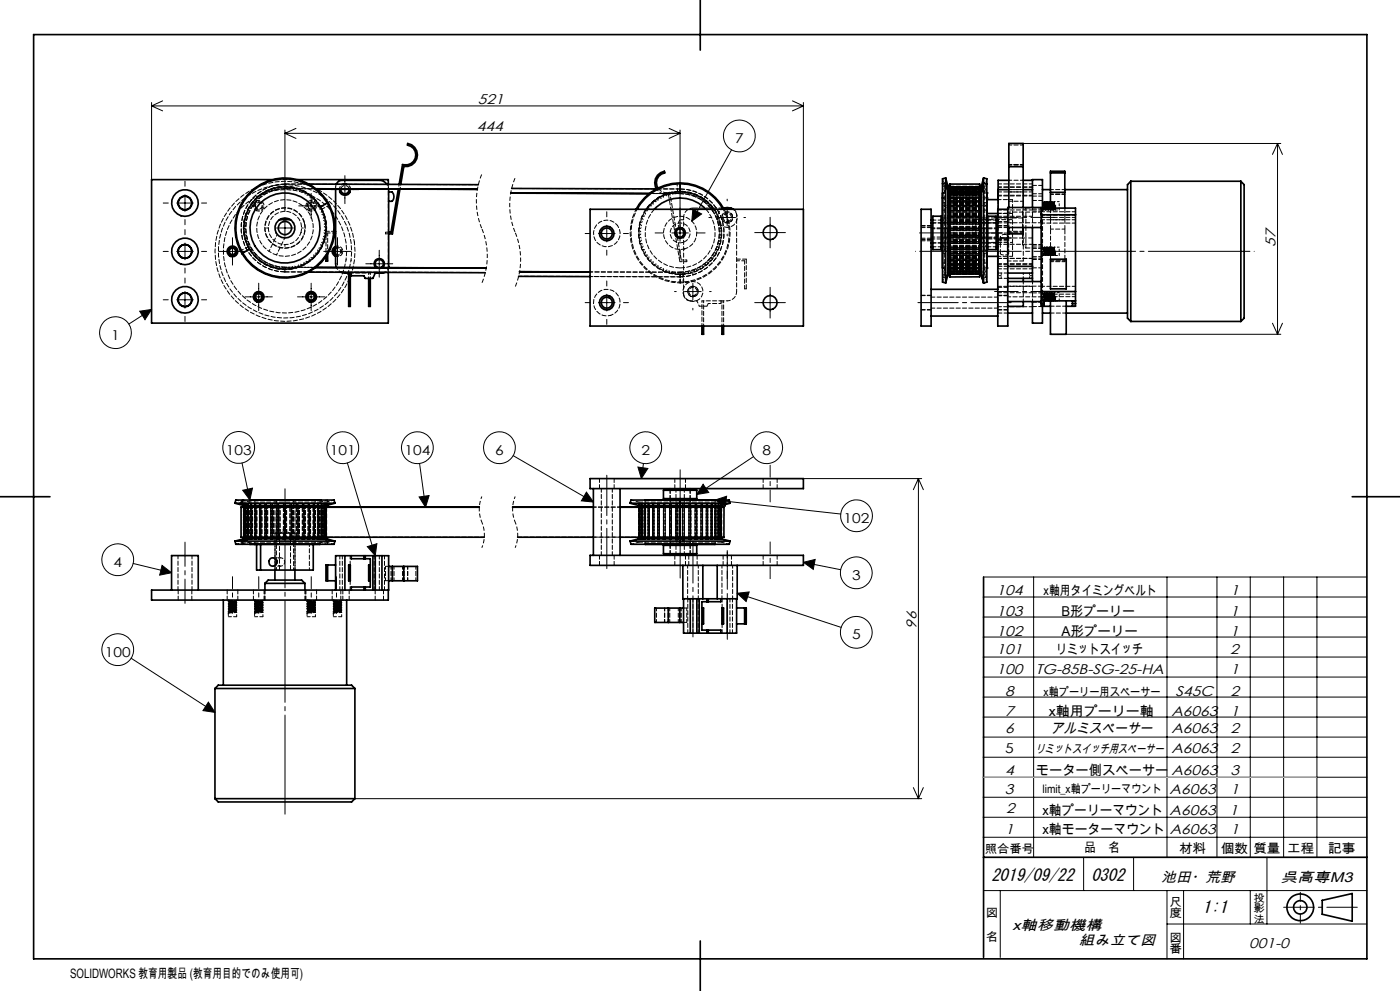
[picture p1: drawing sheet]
<svg xmlns="http://www.w3.org/2000/svg" width="420mm" height="297mm" viewBox="0 0 420 297" stroke-linecap="round" stroke-linejoin="round" font-family="sans-serif">
<defs><g id="words">
<g font-size="5.1">
<text x="297.4" y="263.9">2019/09/22</text>
<text x="327.4" y="263.9">0302</text>
<text x="360.8" y="273.5">1:1</text>
</g>
<g font-size="4.2">
<text x="143.4" y="31.1">521</text>
<text x="143" y="39.4">444</text>
<text x="382.7" y="73.9" transform="rotate(-90 382.7 73.9)">57</text>
<text x="299" y="178.4">104</text>
<text x="369.1" y="178.4">1</text>
<text x="299" y="184.7">103</text>
<text x="369.1" y="184.7">1</text>
<text x="275" y="188.4" transform="rotate(-90 275 188.4)">96</text>
<text x="299" y="190.5">102</text>
<text x="369.1" y="190.5">1</text>
<text x="299" y="196">101</text>
<text x="369.1" y="196.1">2</text>
<text x="299" y="202.1">100</text>
<text x="310.7" y="202.1">TG-85B-SG-25-HA</text>
<text x="369.1" y="202.1">1</text>
<text x="301.6" y="208.7">8</text>
<text x="352.7" y="208.7">S45C</text>
<text x="369.1" y="208.7">2</text>
<text x="301.6" y="214.7">7</text>
<text x="351.4" y="214.7">A6063</text>
<text x="369.1" y="214.7">1</text>
<text x="301.6" y="219.8">6</text>
<text x="315.2" y="219.8">アルミスペーサー</text>
<text x="351.4" y="219.8">A6063</text>
<text x="369.1" y="219.8">2</text>
<text x="351.4" y="225.6">A6063</text>
<text x="369.1" y="225.6">2</text>
<text x="301.6" y="232.2">4</text>
<text x="351.4" y="232.2">A6063</text>
<text x="369.1" y="232.2">3</text>
<text x="301.4" y="237.9">3</text>
<text x="350.9" y="237.9">A6063</text>
<text x="369.1" y="237.9">1</text>
<text x="301.9" y="243.6">2</text>
<text x="350.9" y="244.1">A6063</text>
<text x="368.8" y="244.1">1</text>
<text x="301.6" y="249.9">1</text>
<text x="350.9" y="249.9">A6063</text>
<text x="369.1" y="249.9">1</text>
<text x="348.4" y="264.4">池田・荒野</text>
<text x="384.2" y="264.4">呉高専M3</text>
<text x="303.7" y="278.6">x軸移動機構</text>
<text x="323.7" y="283.1">組み立て図</text>
<text x="374.8" y="284.1">001-0</text>
</g>
<g font-size="4.1">
<text x="220.5" y="42.9">7</text>
<text x="33.4" y="101.8">1</text>
<text x="67.7" y="136.2">103</text>
<text x="99" y="136.3">101</text>
<text x="121.3" y="136.3">104</text>
<text x="148.6" y="136.3">6</text>
<text x="192.4" y="136.3">2</text>
<text x="228.7" y="136.3">8</text>
<text x="253.1" y="156.7">102</text>
<text x="34" y="169.9">4</text>
<text x="255.6" y="173.8">3</text>
<text x="318.4" y="184.7">B形プーリー</text>
<text x="255.6" y="191.6">5</text>
<text x="318.4" y="190.5">A形プーリー</text>
<text x="31.5" y="196.8">100</text>
<text x="316.8" y="196">リミットスイッチ</text>
<text x="314.6" y="214.7">x軸用プーリー軸</text>
<text x="301.6" y="225.6">5</text>
<text x="310.7" y="232.2">モーター側スペーサー</text>
<text x="312.8" y="244.1">x軸プーリーマウント</text>
<text x="312.8" y="249.9">x軸モーターマウント</text>
</g>
<g font-size="3.9">
<text x="313.1" y="178.2">x軸用タイミングベルト</text>
<text x="325.2" y="255.5">品　名</text>
<text x="353.7" y="255.6">材料</text>
<text x="366.2" y="255.6">個数</text>
<text x="376" y="255.6">質量</text>
<text x="386.1" y="255.6">工程</text>
<text x="398.4" y="255.6">記事</text>
<text x="21" y="293">SOLIDWORKS 教育用製品 (教育用目的でのみ使用可)</text>
</g>
<text font-size="3.7" x="310.6" y="225.7">リミットスイッチ用スペーサー</text>
<g font-size="3.5">
<text x="313.1" y="208.5">x軸プーリー用スペーサー</text>
<text x="312.8" y="237.7">limit_x軸プーリーマウント</text>
<text x="295.4" y="255.6">照合番号</text>
<text x="295.8" y="274.9">図</text>
<text x="350.8" y="271.4">尺</text>
<text x="350.8" y="274.9">度</text>
<text x="295.8" y="282">名</text>
<text x="350.8" y="282.2">図</text>
<text x="350.8" y="285.8">番</text>
</g>
<g font-size="3.2">
<text x="376" y="270.2">投</text>
<text x="376" y="273.4">影</text>
<text x="376" y="276.5">法</text>
</g>
</g></defs>
<g fill="none" stroke="#000" stroke-width=".3">
<path d="M45.5 30.7v23.1M45.5 31.7h195.5M45.5 31.7l3.3 1.5M48.8 30.2l-3.3 1.5M85.5 39v24.4M85.5 40h118.5M85.5 40l3.3 1.5M88.8 38.5l-3.3 1.5M200.7 38.5l3.3 1.5M204 39v33.3M204 40l-3.3 1.5M237.7 30.2l3.3 1.5"/>
<path d="M241 30.7v32M241 31.7l-3.3 1.5M55.5 54.3v1.5M55.5 58.3v5.1M93.3 58v7.4M99.3 56.8h8.4M103.5 52.6v8.4M218.2 59.7v.5M219.5 44.9l-12 21.4M307 43h77.2M383.3 43v57.2M383.3 43l1.4 3.3"/>
<path d="M383.3 43l-1.6 3.3M49 60.9h1.5M49 75.3h1.5M53 60.9h5M53 75.3h5M55.5 65.8v1.5M55.5 68.8v1.5M55.5 72.8v5.1M60.5 60.9h1.5M60.5 75.3h1.5M65.6 75.3h8.2M69.7 71.2v8.2"/>
<path d="M80 68.3h.5M83 68.3h5M85.5 65.8v5M85.5 73.3v.5M89.6 61.7h7.5M90.5 68.3h.5M97.1 75.3h8.2M101.2 71.2v8.2M109.7 79.1h8.1M113.8 75v8.1M175.5 70h1.5M179.5 70h5"/>
<path d="M182 63.5v1.5M182 67.5v5M182 75v1.5M187 70h1.5M196.5 69.8h2.5M201.5 69.8h5M204 74.8v2.5M207.9 62.6l2.6 1.5-3 2.2zM209 69.8h2.5M212.7 65.2h.5M215.7 65.2h5M218.2 62.7v5"/>
<path d="M218.2 70.2v.5M223.2 65.2h.5M226.4 69.7h9.2M231 65.1v9.2M41.9 93.3l3.6-.6-2 3.1zM45.5 92.7l-6.8 4.4M49 89.8h1.5M53 89.8h5M55.5 80.3v1.5M55.5 83.3v1.5M55.5 87.3v5.1M55.5 94.8v1.5"/>
<path d="M60.5 89.8h1.5M73.5 89h8.2M77.6 84.9v8.2M89.3 89h8.2M93.3 84.9v8.2M175.5 90.7h1.5M179.5 90.7h5M182 84.2v1.5M182 88.2v5M182 95.7v1.5M187 90.7h1.5M202.4 87.4h.5"/>
<path d="M205.4 87.4h5M207.9 81.9v.5M207.9 84.9v5M207.9 92.4v.5M212.9 87.4h.5M226.4 90.7h9.2M231 86.1v9.2M381.7 96.9l1.6 3.3M384.7 96.9l-1.4 3.3M319.9 100.2h64.3M72.6 138.7l2.4 11.2M104.2 138.7l8.4 27.8"/>
<path d="M125.9 138.9l1.8 13.1M154 136.6l24 13.9M191.4 140l2.9 .4-1.9 3zM193 138.9l-.6 4.5M226.1 136.8l-17.1 11.4M72.8 146.9l2.9-.6-.7 3.6zM125.7 148.9l3-.4-1 3.5zM175.9 147.5l2.1 3-3.6-.4zM184.2 143.4h92.3M210.9 145.1l1.7 2.5-3.6 .6zM214.5 149.9l37.7 4.2M214.5 149.9l3.5-1.2-.4 3z"/>
<path d="M275.5 143.4v96M275.5 143.4l1.5 3.4M275.5 143.4l-1.5 3.4M39.9 168.9l11.6 2.8M48.6 169.4l2.9 2.3-3.6 .7zM110.2 163.8l2.9-.9-.5 3.6zM221.2 177.8l3.6-.4-1 2.9zM221.2 177.8l31.1 10.2M241 168.5l11.2 2.2M241 168.5l3.5-.8-.5 2.9zM295.1 172.9h115M295.1 178.9h115"/>
<path d="M310.1 172.9v84M350.1 172.9v84M365.1 172.9v84M375.1 172.9v84M385.1 172.9v84M395.1 172.9v84M39.3 197.3l25.2 16.2M295.1 184.9h115M295.1 190.9h115M295.1 196.9h115M62.5 210.4l2 3.1-3.6-.5zM295.1 202.9h115"/>
<path d="M295.1 208.9h115M295.1 214.9h115M106.5 239.4h170M274 236l1.5 3.4M277 236l-1.5 3.4M295.1 238.9h115M295.1 232.9h115M295.1 226.9h115M295.1 220.9h115M295.1 250.9h115M295.1 244.9h115M325.1 256.9v10"/>
<path d="M340.1 256.9v10M380.1 256.9v20M295.1 266.9h115M300.1 266.9v20M350.1 276.9h60M350.1 266.9v20.4M355.1 266.9v20.5M375.1 266.9v10"/>
<circle cx="221.8" cy="40.7" r="4.8"/>
<circle cx="34.6" cy="99.7" r="4.8"/>
<circle cx="71.6" cy="134.1" r="4.8"/>
<circle cx="102.9" cy="134.2" r="4.8"/>
<circle cx="125.2" cy="134.2" r="4.8"/>
<circle cx="149.8" cy="134.2" r="4.8"/>
<circle cx="193.7" cy="134.2" r="4.8"/>
<circle cx="230" cy="134.2" r="4.8"/>
<circle cx="256.9" cy="154.6" r="4.8"/>
<circle cx="35.3" cy="167.7" r="4.8"/>
<circle cx="256.9" cy="171.7" r="4.8"/>
<circle cx="35.3" cy="194.7" r="4.8"/>
<circle cx="256.9" cy="189.5" r="4.8"/>
</g>
<path d="M144.6 52.2a21.3 21.3 0 0 0 0 16.3M154.6 53.3a21.3 21.3 0 0 0 0 16.3M144.6 68.5a21.3 21.3 0 0 1 0 16.4M154.6 69.6a21.3 21.3 0 0 1 0 16.4" fill="none" stroke="#000" stroke-width=".3" stroke-dasharray="1.3 .6" stroke-dashoffset="-.1" stroke-linecap="butt"/>
<path d="M144.6 148.8a10 10 0 0 0 0 7.7M144.6 156.5a10 10 0 0 1 0 7.7M154.6 148.8a10 10 0 0 0 0 7.7M154.6 156.5a10 10 0 0 1 0 7.7" fill="none" stroke="#000" stroke-width=".3" stroke-dasharray="1.3 .6" stroke-dashoffset=".5" stroke-linecap="butt"/>
<g fill="none" stroke="#000" stroke-width=".5">
<path d="M10.1 10.4h400v277h-400zM210.1 0v15M81.6 53.8h-36.1v43h71v-15.2M89.3 53.8h27.2v1.5M92.7 55.2l50.8 .1M94.8 56.6l48.4 .2M100.7 56.6v22.5l.2 1M100.9 55.2l.7-.8 1.1-.4h11.1l1.1 .3 1.2 1M101.9 56.6a1.58 1.58 0 0 0 1.6 1.9 1.58 1.58 0 0 0 1.5-1.9M102.2 56.6a1.26 1.26 0 0 0 1.3 1.5 1.26 1.26 0 0 0 1.2-1.5M103 55.2h1M116.6 57.5h1a2 2 0 0 1 0 2.8h-1"/>
<path d="M116.6 56.7v23.5M119.5 56.7l-2.2 12.9h-.7M119.7 55.3l1.1-6a3 3 0 0 0 3.8-2.1 3 3 0 0 0-2.4-3.7l.1-.5a3.5 3.5 0 0 1 2.9 4 3.5 3.5 0 0 1-4.1 2.9l-.9 5.4M120 56.7l-2.3 13.4h-1.1M153.2 57.9l41.6 .1M197.4 56.4a2.98 2.98 0 0 1 2-4.6l-.1-.5a3.5 3.5 0 0 0-2.4 5.3l-43.4-.1M204 54.8a14.9 14.9 0 0 0-13.2 7.9M204 57.5a12.3 12.3 0 0 0-10.1 5.2M204 57.5a12.3 12.3 0 0 1 10.1 5.2M204 54.8a15 15 0 0 1 13.2 7.9M204 54.8v2.7M282.8 57.9h.1"/>
<path d="M282.8 55.1v29.5l.9 .2M282.8 59.3v21M282.8 59.3h.1M282.8 57.9v1.4M283.7 54.8v30M283.7 53.3v1.5M283.7 53.3l-.9 .3v1.5M283.7 53.3l.7 2.6M283.7 54.8l-.9 .3M283.7 54.8l.7 2.6M284.4 57.4h.5v-2.2h9v27.8h-9M284.4 57.4h.1"/>
<path d="M284.4 57.4v.2M284.4 57.6v.1M284.4 57.7v.5M284.4 58.2v.2M284.4 58.4v.7M284.4 59.1v.2M284.4 59.3v.9M284.4 55.9h.1M284.4 55.9v.1M284.4 56v.1M284.4 56.1v.4M284.4 56.5v.1"/>
<path d="M284.4 56.6v.6M284.4 57.2v.2M284.4 57.5h.5M284.4 59.1h.5M284.4 58.2h.5M284.4 57.6h.5M284.4 57.2h.5M284.4 56.5h.5M284.4 56h.5M284.4 56.6h10M284.4 59.3h.5M284.4 58.4h.5"/>
<path d="M284.4 57.7h.5M284.4 56.1h.5M284.4 55.9h.5M284.4 59.4h.5M284.4 58.5h.5M284.4 57.9h.5M284.4 56.7h.5M284.4 56.2h.5M284.9 56.7v26.3M293.9 57.5h.5M293.9 59.1h.5M293.9 58.2h.5"/>
<path d="M293.9 57.6h.5M293.9 57.2h.5M293.9 56.5h.5M293.9 56h.5M293.9 59.3h.5M293.9 58.4h.5M293.9 57.7h.5M293.9 57.4h.5M293.9 56.1h.5M293.9 55.9h.5M293.9 59.4h.5M293.9 58.5h.5"/>
<path d="M293.9 57.9h.5M293.9 56.7h.5M293.9 56.2h.5M294.4 59.3v.9M294.4 59.1v.2M294.4 58.4v.7M294.4 58.2v.2M294.4 57.7v.5M294.4 57.6v.1M294.4 57.4v.2M294.4 57.4h.1M294.4 57.2v.2"/>
<path d="M294.4 56.6v.6M294.4 56.5v.1M294.4 56.1v.4M294.4 56v.1M294.4 55.9v.1M294.4 55.9h.1M295.1 54.8v30M295.1 53.3l1 .3v1.5M295.1 53.3v1.6M295.1 54.8l-.7 2.6M295.1 53.3l-.7 2.6M295.1 54.8l1 .3"/>
<path d="M296.1 57.9h.1M296.1 55.1v29.5l-1 .2M296.1 59.3h.1M296.1 59.3v21M296.1 57.9v1.4M296.1 59.8h3.3M302.6 56.8h-3.2v3M302.6 49.9v-6.9h4.4v6.9M302.6 54h-3.2v8.7M302.6 49.9h4.4M302.6 49.9v12.3M307 54h2.7"/>
<path d="M307 56.8h2.7M307 49.9v12.3M309.7 56.8v-3h3v8.6M309.7 56.8v5.4M312.7 56.8h2.4M315.1 51.8v5.8M315.1 57.6h4.3M315.1 51.8v-.5h4.3v.5M315.1 57.6v4.8M315.1 51.8h4.3M319.4 51.8v5.8M319.4 56.8h18.8"/>
<path d="M319.4 57.6v4.8M339.2 54.3v42M339.2 54.3l-1 1v40.1l1 .9M339.2 54.3h33.1M372.3 54.3v42M372.3 54.3l.9 1v40.1l-.9 .9M68.5 75.3h.3M72.8 75.8l-.2 .2M74.9 74.6l-2.1 1.2M83.8 65.8h3.3M96.1 62.1a12.3 12.3 0 0 1-4.3 16.8 12.3 12.3 0 0 1-16.9-4.3M96.1 62.1a12.3 12.3 0 0 0-16.9-4.4 12.3 12.3 0 0 0-4.3 16.9"/>
<path d="M98.2 60.8a14.7 14.7 0 0 1-5.2 20.2 14.7 14.7 0 0 1-20.2-5.2M98.2 60.8a14.7 14.7 0 0 0-20.2-5.1 14.7 14.7 0 0 0-5.2 20.1M98.2 60.8l-2.1 1.3M98.3 76.2v2h-.5v-1.3M98.4 60.7a15 15 0 0 0-20.5-5.2 15 15 0 0 0-5.3 20.5M98.4 60.7a15 15 0 0 1-5.3 20.6 15 15 0 0 1-20.5-5.3M98.4 60.7l-.2 .1M100 75.3l.1 .5 .6 .6M100 75.3h.3M100.3 75.3l.4 .8M100.4 69.8h.3M100.4 69.4h.3"/>
<path d="M100.7 73.8a1.59 1.59 0 0 0-1.1 1.5 1.59 1.59 0 0 0 1.1 1.5M100.7 74.2l-.6 .7-.1 .4M100.7 74.5l-.4 .8M177 62.7h64v35h-64zM191.1 62.7a14.7 14.7 0 0 1 25.8 0M196.3 62.7a10.5 10.5 0 0 1 15.4 0M202.9 69.3l.2 1.4M203.9 68.6l.6 .1M205.1 69.1v1.4M217.1 62.4a3 3 0 0 1 2.8 .3M219.3 62.4l.8 .3M276.3 62.7h3v35h-3z"/>
<path d="M279.3 72.8h.6M279.3 66.8h.6M279.3 74h.6M279.3 66h.6M279.9 64.8h2.4v10h-2.4zM282.3 72.8h.5M282.3 66.8h.5M282.3 74h.5M282.3 66h.5M284.4 71.1h.5v.9M284.4 60.2v.3M284.4 60.5v1.1"/>
<path d="M284.4 61.6v.3M284.4 61.9v1.2M284.4 63.1v.4M284.4 63.5v1.4M284.4 64.9v.3M284.4 65.2v1.5M284.4 66.7v.4M284.4 67.1v1.5M284.4 68.6v.4M284.4 69v1.6M284.4 70.6v.4M284.4 71v1.5"/>
<path d="M284.4 72.5v.4M284.4 72.9v1.5M284.4 74.4v.4M284.4 74.8v1.4M284.4 76.2v.3M284.4 76.5v1.2M284.4 77.7v.4M284.4 78.1v1.1M284.4 79.2v.2M284.4 79.4v1M284.4 74.8h.5v.7M284.4 73h.5v.9"/>
<path d="M284.4 76.5h.5v.5M284.4 78.1h.5v.4M284.4 61.5h.5M284.4 79.4h.5v.2M284.4 60.2h.5M284.4 68.6h.5M284.4 69h.5M284.4 70.6h.5M284.4 71h.5M284.4 67.1h.5M284.4 72.5h.5M284.4 66.7h.5"/>
<path d="M284.4 72.9h.5M284.4 65.2h.5M284.4 74.4h.5M284.4 74.8h.5M284.4 64.9h.5M284.4 63.5h.5M284.4 76.2h.5M284.4 76.5h.5M284.4 63.1h.5M284.4 61.9h.5M284.4 77.7h.5M284.4 79.2h.5"/>
<path d="M284.4 60.5h.5M284.4 70.5h.5M284.4 69.1h.5M284.4 67.2h.5M284.4 72.4h.5M284.4 65.4h.5M284.4 74.3h.5M284.4 63.6h.5M284.4 76h.5M284.4 62h.5M284.4 77.6h.5M284.4 60.6h.5"/>
<path d="M284.4 79h.5M284.9 69.5v.6M284.9 67.7v.8h-.5M284.9 64.1v.7h-.5M284.9 65.9v.7h-.5M284.9 62.6v.5h-.5M284.9 60.1l-.5 .1M284.9 61.3v.3h-.5M293.9 74.8h.5M293.9 64.8h.5M293.9 71.1h.5M293.9 68.5h.5"/>
<path d="M293.9 73h.5M293.9 66.6h.5M293.9 76.5h.5M293.9 63.1h.5M293.9 78.1h.5M293.9 61.5h.5M293.9 79.4h.5M293.9 60.2h.5M293.9 68.6h.5M293.9 69h.5M293.9 70.6h.5M293.9 71h.5"/>
<path d="M293.9 67.1h.5M293.9 72.5h.5M293.9 66.7h.5M293.9 72.9h.5M293.9 65.2h.5M293.9 74.4h.5M293.9 64.9h.5M293.9 63.5h.5M293.9 76.2h.5M293.9 61.9h.5M293.9 77.7h.5M293.9 61.6h.5"/>
<path d="M293.9 79.2h.5M293.9 60.5h.5M293.9 70.5h.5M293.9 69.1h.5M293.9 67.2h.5M293.9 72.4h.5M293.9 65.4h.5M293.9 74.3h.5M293.9 63.6h.5M293.9 76h.5M293.9 62h.5M293.9 77.6h.5"/>
<path d="M293.9 60.6h.5M293.9 79h.5M294.4 79.4v1M294.4 79.2v.2M294.4 78.1v1.1M294.4 77.7v.4M294.4 76.5v1.2M294.4 76.2v.3M294.4 74.8v1.4M294.4 74.4v.4M294.4 72.9v1.5M294.4 72.5v.4"/>
<path d="M294.4 71v1.5M294.4 70.6v.4M294.4 69v1.6M294.4 68.6v.4M294.4 67.1v1.5M294.4 66.7v.4M294.4 65.2v1.5M294.4 64.9v.3M294.4 63.5v1.4M294.4 63.1v.4M294.4 61.9v1.2M294.4 61.6v.3"/>
<path d="M294.4 60.5v1.1M294.4 60.2v.3M296.1 72.8h.2M296.1 66.8h.2M296.1 74h.2M296.1 66h.2M296.1 76.8h3.2M296.1 64h3.2M296.3 64.8h2.5v10h-2.5zM298.8 72.8h.5M298.8 66.8h.5M298.8 74h.5"/>
<path d="M298.8 66h.5M299.3 62.7h3v35h-3zM302.3 68.2h10M302.3 79.8h7.4M302.6 68.2v1.9h4.4v-1.9M309.7 79.8v4.6M309.7 68.2v11.6M312.3 62.4v25M312.3 62.4v-.2h-10v.5M312.3 62.4h10.4v2M312.3 64.4h10.4M315.1 77.7h4.8v8.9h-4.8z"/>
<path d="M322.7 64.4v23M76.3 89h.3M92.1 89h.3M92.6 81.6l53 .1M94.8 80.1l51.1 .2M102.3 81.6a5.3 5.3 0 0 0 3.1 .2v.9h3.8l.4 .7h2.3l.7-1.6 2.9-.2M104.6 81.8v10h.5v-10M110.6 83.4v8.4h.5v-8.4M112.7 80.2a1.54 1.54 0 0 1 0-2.2 1.54 1.54 0 0 1 2.2 0 1.54 1.54 0 0 1-.1 2.2M113.3 80.2a1.26 1.26 0 0 1-.5-1.9 1.26 1.26 0 0 1 2 0 1.26 1.26 0 0 1-.6 1.9M155.6 82.8l21.4 .1M155.9 81.4l21.1 .1"/>
<path d="M210.6 97.7v2.5h.5v-2.5M216.6 97.7v2.5h.5v-2.5M279.3 94.7h20M279.3 86.7h20M282.8 80.3h.1M284.4 80.4v.2M284.4 80.6v.7M284.4 81.3v.1M284.4 81.4v.5M284.4 81.9v.1M284.4 82v.2M284.4 82.2v.1"/>
<path d="M284.4 82.3h.1M284.4 80.6h.5M284.4 81.4h.5M284.4 82h.5M284.4 82.3h.5v.7M284.4 82.3l-.7 2.5M284.4 80.4h.5M284.4 81.3h.5M284.4 81.9h.5M284.4 82.2h.5M284.4 80.2h.5M284.4 81.1h.5"/>
<path d="M284.4 81.8h.5M284.4 82.1h.5M293.9 80.6h.5M293.9 81.4h.5M293.9 82h.5M293.9 80.4h.5M293.9 81.3h.5M293.9 81.9h.5M293.9 82.2h.5M293.9 82.3h.5M293.9 80.2h.5M293.9 81.1h.5"/>
<path d="M293.9 81.8h.5M293.9 82.1h.5M294.4 82.2v.1M294.4 82v.2M294.4 81.9v.1M294.4 81.4v.5M294.4 81.3v.1M294.4 80.6v.7M294.4 80.4v.2M294.4 82.3h.1M294.4 82.3l.7 2.5M295.1 84.8h.1"/>
<path d="M296.1 80.3h.1M302.3 83.4h7.4M302.3 81.8h7.4M302.3 84.4h10M302.3 90.4h10M302.3 93.8h7.4M307 90.4v1.4h-4.7M307 83.4v1M309.7 90.4v6.4h3v-5M312.3 87.4v2.8M312.3 90.2v1.6h2.8M312.3 87.4h10.4"/>
<path d="M312.3 90.2h10.4M312.3 91h.9M312.7 93.8h2.4M313.2 90.2v1.6M315.1 90.2v10h4.8v-10M319.9 93.8h18.3M321.7 91h1M321.7 90.2v1.6M322.7 87.4v2.8M322.7 90.2v1.6h-2.8M339.2 96.3h33.1M0 148.9h15"/>
<path d="M70.5 150.8h1.6M70.5 150.8l2.5 .7M72.1 150.8h.5M72.1 150.8l2.3 .7M72.3 152v9h13.1M72.3 152h13.1M72.6 150.8h27.9M72.8 149.9h27.4l.3 .9M72.8 149.9h-2.1l-.2 .9M72.8 149.9l-.2 .9M73 151.5h.1M73 151.5v.5h-.7"/>
<path d="M73.1 151.5h.1M73.1 151.5v.5M73.2 151.5h.3M73.2 151.5v.5M73.3 151.5v.5M73.5 151.5h.1M73.5 151.5v.5M73.6 151.5h.6M73.6 151.5v.5M73.8 151.5v.5M74.2 151.5h.2M74.2 151.5v.5"/>
<path d="M74.4 151.5h.8M74.4 151.5v.5M74.5 151.5v.5M75 149.9h.1M75 149.9h1.4M75.1 151.5v.5M75.2 151.5h.2M75.4 151.5h1M75.4 151.5v.5M75.5 151.5v.5M76.4 151.5h.3M76.4 151.5v.5h-.2"/>
<path d="M76.4 149.9h19.6M76.4 149.9h.1M76.7 151.5h1.1M76.7 151.5v.5M76.8 151.5v.5M77.8 151.5h.4M77.8 151.5v.5h-.3M78.2 151.5h1.3M78.2 151.5v.5M78.3 151.5v.5M79.4 151.5v.5h-.5M79.5 151.5h.3"/>
<path d="M79.5 151.5v.5M79.8 151.5h1.4M79.8 151.5v.5M80 151.5v.5M81.2 151.5v.5h-.7M81.2 151.5h.4M81.6 151.5h1.5M81.6 151.5v.5M81.8 151.5v.5M83.1 151.5v.5h-.8M83.1 151.5h.4M83.1 151.5v.5"/>
<path d="M83.5 151.5h1.6M83.5 151.5v.5M83.6 151.5v.5M84.1 152h.6M85 151.5v.5M85.1 151.5h.4M85.1 151.5v.5M85.4 152h.1M85.4 152h58.4M85.4 152v9M85.5 151.5h1.6M85.5 151.5v.5"/>
<path d="M85.6 151.5v.5M86.9 151.5v.5M87.1 151.5h.4M87.1 151.5v.5M87.5 151.5h1.5M87.5 151.5v.5M88.8 151.5v.5M89 151.5h.4M89 151.5v.5M89.4 151.5h1.4M89.4 151.5v.5M90.7 151.5v.5"/>
<path d="M90.8 151.5h.4M90.8 151.5v.5M91.2 151.5h1.3M91.2 151.5v.5M92.4 151.5v.5M92.5 151.5h.3M92.5 151.5v.5M92.8 151.5h1.2M92.8 151.5v.5M93.9 151.5v.5M94 151.5h.3M94 151.5v.5"/>
<path d="M94.3 151.5h1.1M94.3 151.5v.5M95.2 151.5v.5M95.4 151.5h.2M95.4 151.5v.5M95.6 151.5h.8M95.6 151.5v.5M96 149.9h.1M96.3 151.5v.5M96.4 151.5h.2M96.4 151.5v.5M96.6 151.5h.6"/>
<path d="M96.6 151.5v.5M97.1 151.5v.5M97.2 151.5h.2M97.2 151.5v.5M97.4 151.5h.4M97.4 151.5v.5M97.6 151.5v.5M97.8 151.5h.1M97.8 151.5v.5M97.8 151.5h.2M98 151.5h.1M98 151.5v.5"/>
<path d="M100.5 150.8l-2.5 .7M153.8 152h24.2M177 143.4h64v3h-64zM178 146.4v20M186 152h18.3M186 146.4v20M189 150.8l2.6 .7M189 150.8h30M191.6 151.5h.2M191.6 151.5h.1M191.6 151.5v.5M191.7 151.5v.5"/>
<path d="M191.8 151.5h.1M191.8 151.5v.5M191.9 151.5h.5M191.9 151.5v.5M192.1 151.5v.5M192.4 151.5v.5M192.4 151.5h.2M192.6 151.5h.7M192.6 151.5v.5M192.7 151.5v.5M193.3 151.5h.2M193.3 151.5v.5"/>
<path d="M193.5 151.5h.9M193.5 151.5v.5M193.5 149.9h.1M193.5 149.9h10.5M193.6 151.5v.5M194.4 151.5v.5M194.4 151.5h.3M194.7 151.5h1.1M194.7 151.5v.5M194.8 151.5v.5M195.8 151.5h.3M195.8 151.5v.5"/>
<path d="M196.1 151.5h1.2M196.1 151.5v.5M196.2 151.5v.5M197.3 151.5v.5M197.3 151.5h.4M197.7 151.5h1.4M197.7 151.5v.5M197.8 151.5v.5M199 151.5v.5M199 146.9h10v2.5h-10zM199.1 151.5h.3M199.1 151.5v.5"/>
<path d="M199.4 151.5h1.5M199.4 151.5v.5M199.6 151.5v.5M200.8 151.5v.5M200.9 151.5h.4M200.9 151.5v.5M201 146.4v.5M201 149.4v.5M201.3 151.5h1.5M201.3 151.5v.5M201.4 151.5v.5M202.8 151.5v.5"/>
<path d="M202.8 151.5h.4M203.2 151.5h.8M203.2 151.5v.5M203.3 151.5v.5M204 152h13.2M204 152h.1M204 152v9M204 149.9h-14.7l-.3 .9M204 151.5h.8M204 149.9h14.8l.2 .9M204 149.9h10.5M204 149.9h.1"/>
<path d="M204 149.9v1.6M204.7 151.5v.5M204.8 151.5h.4M204.8 151.5v.5M205.2 151.5h1.5M205.2 151.5v.5M205.3 151.5v.5h.9M206.6 151.5v.5M206.7 151.5h.5M206.7 151.5v.5M207 146.4v.5M207 149.4v.5"/>
<path d="M207.2 151.5h1.4M207.2 151.5v.5h.8M207.2 151.5v.5M208.5 151.5v.5M208.6 151.5h.4M208.6 151.5v.5M209 151.5h1.4M209 151.5v.5M209.1 151.5l-.1 .5h.7M210.2 151.5v.5M210.4 151.5h.3M210.4 151.5v.5"/>
<path d="M210.7 151.5h1.3M210.7 151.5v.5h.5M211.8 151.5v.5M212 151.5h.3M212 151.5v.5M212.3 151.5h1.1M212.3 151.5v.5h.3M212.3 151.5v.5M213.2 151.5v.5M213.4 151.5h.2M213.4 151.5v.5M213.6 152h.1"/>
<path d="M213.6 151.5h1M213.6 151.5v.5M214.4 151.5v.5M214.5 149.9h.1M214.6 151.5h.2M214.6 151.5v.5M214.8 151.5h.7M214.8 151.5v.5M215.3 151.5v.5M215.5 151.5h.1M215.5 151.5v.5M215.6 151.5h.5"/>
<path d="M215.6 151.5v.5M216 151.5v.5M216.1 151.5h.1M216.1 151.5v.5M216.2 151.5h.2M216.2 151.5v.5M216.3 151.5v.5M216.4 151.5l.1 .5h.7M217.2 152v9h-13.2M219 150.8l-2.6 .7M405.7 148.9h14.3M45.5 176.8h71v3h-71z"/>
<path d="M51.5 176.8v-10.3h8v10.3M67 179.8v25.5M70.5 162.2h2.1M70.5 162.2l.2 .9h2.1M72.6 162.2h27.9M72.6 162.2l.2 .9M73 161.5h.1M73 161.5l-2.5 .7M73 161v.5M73.1 161.5h.1M73.1 161v.5M73.2 161.5h.3"/>
<path d="M73.2 161v.5M73.3 161v.5M73.5 161.5h.1M73.5 161v.5M73.6 161.5h.6M73.6 161v.5M73.8 161v.5M74.2 161.5h.2M74.2 161v.5M74.4 161.5h.4M74.4 161v.5M74.5 161v.5"/>
<path d="M74.8 161.5h.4M74.8 161.5l-2.2 .7M75 163.2h1.4M75 163.1v.1M75.1 161v.5M75.2 161.5h.2M75.4 161.5h1M75.4 161v.5M75.5 161v.5M76.4 161.5h.3M76.4 161v.5M76.4 163.2h19.6"/>
<path d="M76.4 163.1v.1M76.7 161.5h1.1M76.7 161v.5M76.8 161v.5M77 163.2v7.6h1.2M77.8 161.5h.4M77.8 161v.5M78.2 161.5h1.3M78.2 161v.5M78.2 163.2v7.6M78.3 161v.5M79.4 161v.5"/>
<path d="M79.5 161.5h.3M79.5 174.8h12M79.5 174.8l1-1h10l1 1M79.5 161v.5M79.5 174.8v2M79.8 161.5h1.4M79.8 161v.5M80 161v.5M81.1 167.5a1.17 1.17 0 0 1 1.6 .2 1.17 1.17 0 0 1-.2 1.6 1.17 1.17 0 0 1-1.6-.1l-.2-.8zM81.2 161v.5M81.2 161.5h.4M81.6 161.5h1.5"/>
<path d="M81.6 161v.5M81.8 161v.5M82.5 170.8v3M83.1 161v.5M83.1 161.5h.4M83.5 161.5h1.6M83.5 161v.5M83.6 161v.5M85 161v.5M85.1 161.5h.4M85.1 161v.5M85.4 161h59.9"/>
<path d="M85.5 161.5h1.6M85.5 161v.5M85.6 161v.5M86.9 161v.5M87.1 161.5h.4M87.1 161v.5M87.5 161.5h1.5M87.5 161v.5M88.5 170.8v3M88.8 161v.5M89 161.5h.4M89 161v.5"/>
<path d="M89.4 161.5h1.4M89.4 161v.5M90.7 161v.5M90.8 161.5h.4M90.8 161v.5M91.2 161.5h1.3M91.2 161v.5M91.5 174.8v2M92.4 161v.5M92.5 161.5h.3M92.5 161v.5M92.8 161.5h1.2"/>
<path d="M92.8 161v.5M93.9 161v.5M94 163.2v7.6h-15.8M94 161.5h.3M94 161v.5M94.3 161.5h1.1M94.3 161v.5M95.2 161v.5M95.4 161.5h.2M95.4 161v.5M95.6 161.5h.8M95.6 161v.5"/>
<path d="M96 163.1v.1M96.3 161v.5M96.4 161.5h.2M96.4 161v.5M96.6 161.5h.6M96.6 161v.5M97.1 161v.5M97.2 161.5h.2M97.2 161v.5M97.4 161.5h.4M97.4 161v.5M97.6 161v.5"/>
<path d="M97.8 161.5h.1M97.8 161v.5M97.8 161.5h.2M98 161.5h.1M98 161.5l2.5 .7M98 161v.5M98.3 169.3v4.8M100.5 162.2l-.3 .9h-27.4M100.7 169.3h-2.9v4.8h2.9M103.5 166.5h-2.8v10.3M103.5 166.5h11.1M103.5 166.5v10.3"/>
<path d="M104 179.8v25.5M104.6 169.3h.5v4.8h-.5zM105.4 166.5v1h5.7v8.4h-5.7v.9M109.2 166.5v1M109.2 175.9v.9M109.6 166.5v1M109.6 175.9v.9M111.1 169.3h-.5v4.8h.5M111.9 166.5v10.3M112.6 166.5v10.3M114.6 166.5h2l-.1 10.3M114.6 166.5v10.3"/>
<path d="M116.6 169.8h4.5M116.6 174.1h4.5M117.7 169.8v4.3M121.1 169.8h4.1v4.3h-4.1M121.1 169.8v4.3M155.3 161h22.7M177 166.4h64v3h-64zM186 161h18M189 162.2h15M189 162.2l.3 .9h14.7M191.6 161.5l-2.6 .7M191.6 161.5h.1"/>
<path d="M191.6 161.5h.2M191.6 161v.5M191.7 161v.5M191.8 161.5h.1M191.8 161v.5M191.9 161.5h.5M191.9 161v.5M192.1 161v.5M192.4 161v.5M192.4 161.5h.2M192.6 161.5h.7M192.6 161v.5"/>
<path d="M192.7 161v.5M193.3 161.5h.2M193.3 161v.5M193.5 161.5h.9M193.5 161v.5M193.5 163.2h10.5M193.5 163.1v.1M193.6 161v.5M194.4 161v.5M194.4 161.5h.3M194.7 161.5h1.1M194.7 161v.5"/>
<path d="M194.8 161v.5M195.8 161.5h.3M195.8 161v.5M196.1 161.5h1.2M196.1 161v.5M196.2 161v.5M197.3 161v.5M197.3 161.5h.4M197.7 161.5h1.4M197.7 161v.5M197.8 161v.5M199 161v.5"/>
<path d="M199 163.4h10v2.5h-10zM199.1 161.5h.3M199.1 161v.5M199.4 161.5h1.5M199.4 161v.5M199.6 161v.5M200.8 161v.5M200.9 161.5h.4M200.9 161v.5M201 163.2v.2M201 165.9v.5M201.3 161.5h1.5"/>
<path d="M201.3 161v.5M201.4 161v.5M202.8 161v.5M202.8 161.5h.4M203.2 161.5h1.6M203.2 161v.5M203.3 161v.5M204 162.2h1M204 163.2h10.5M204 162.2v1M204.7 161v.5M204.8 161.5h.4"/>
<path d="M204.8 161v.5M204.8 161.5l.2 .7M204.9 169.4v10.1h13.3M205 162.2h14M205.1 179.5v10.3h2M205.2 161.5h1.5M205.2 161v.5M205.3 161v.5M206.6 161v.5M206.7 161.5h.5M206.7 161v.5M207 163.2v.2"/>
<path d="M207 165.9v.5M207.1 179.5v10.3M207.2 161.5h1.4M207.2 161v.5M208.5 161v.5M208.6 161.5h.4M208.6 161v.5M209 161.5h1.4M209 161v.5M209.1 161v.5M209.1 179.5v10.3M209.8 179.5v10.3"/>
<path d="M210.2 161v.5M210.4 161.5h.3M210.4 161v.5M210.7 161.5h1.3M210.7 161v.5M210.9 169.4v10.1M211.8 161v.5M212 161.5h.3M212 161v.5M212.1 179.5v.8M212.3 161.5h1.1M212.3 161v.5"/>
<path d="M212.5 179.5v.8M213.2 161v.5M213.4 161.5h.2M213.4 161v.5M213.6 161.5h1M213.6 161v.5M214.4 161v.5M214.5 163.1v.1M214.6 161.5h.2M214.6 161v.5M214.8 161.5h.7M214.8 161v.5"/>
<path d="M215.2 169.4v10.1M215.3 161v.5M215.5 161.5h.1M215.5 161v.5M215.6 161.5h.5M215.6 161v.5M216 161v.5M216.1 161.5h.1M216.1 161v.5M216.2 161.5h.2M216.2 161v.5M216.3 179.5v.8h-5.7v8.5h5.7v1"/>
<path d="M216.3 161v.5M216.4 161.5l2.6 .7M216.4 161v.5M218.2 179.5h2.8M218.2 179.5v10.3M219 162.2l-.2 .9h-14.8M221 179.5v10.3h-2.8M221.2 169.4v10.1h-.2M295.1 172.9v114M200.5 182.2h-4.1v4.3h4.1M200.5 182.2h4.6M200.5 186.5h4.6"/>
<path d="M200.5 182.2v4.3M203.9 182.2v4.3M207.1 189.8h11.1M210.6 182.2h.5v4.8h-.5M212.1 188.8v1M212.5 188.8v1M216.6 182.2h.5v4.8h-.5zM221 182.2h2.9v4.8h-2.9M223.4 182.2v4.8M64.5 206.3h42M64.5 206.3l1-1h40l1 1M64.5 206.3v33.1"/>
<path d="M106.5 206.3v33.1M64.5 239.4h42M64.5 239.4l1 .9h40l1-.9M295.1 256.9h115M396.7 269.8l9-2v8.3l-9-2.1zM210.1 282v15"/>
<circle cx="55.5" cy="75.3" r="2.1"/>
<circle cx="55.5" cy="60.9" r="2.1"/>
<circle cx="55.5" cy="75.4" r="4"/>
<circle cx="55.5" cy="60.9" r="4"/>
<circle cx="55.5" cy="75.3" r="2.04"/>
<circle cx="55.5" cy="60.8" r="2.04"/>
<circle cx="69.7" cy="75.3" r="1.61"/>
<circle cx="69.7" cy="75.3" r=".97"/>
<circle cx="69.7" cy="75.3" r="1.24"/>
<circle cx="85.5" cy="68.3" r="3"/>
<circle cx="85.5" cy="68.3" r="10.5"/>
<circle cx="85.5" cy="68.3" r="2"/>
<circle cx="182" cy="70" r="2.2"/>
<circle cx="182" cy="70" r="1.65"/>
<circle cx="204" cy="69.8" r="1.61"/>
<circle cx="204" cy="69.8" r="1.26"/>
<circle cx="231" cy="69.7" r="2.11"/>
<circle cx="55.5" cy="89.8" r="2.1"/>
<circle cx="55.5" cy="89.9" r="4"/>
<circle cx="55.5" cy="89.8" r="2.04"/>
<circle cx="77.6" cy="89" r="1.6"/>
<circle cx="77.6" cy="89" r="1.26"/>
<circle cx="77.6" cy="89" r=".98"/>
<circle cx="93.4" cy="89" r="1.61"/>
<circle cx="93.4" cy="89" r=".97"/>
<circle cx="93.4" cy="89" r="1.24"/>
<circle cx="182" cy="90.7" r="2.2"/>
<circle cx="182" cy="90.7" r="1.66"/>
<circle cx="231" cy="90.7" r="2.11"/>
<circle cx="390.1" cy="271.9" r="4"/>
<circle cx="390.1" cy="271.9" r="2"/>
</g>
<path d="M55.5 162.5v18.3" fill="none" stroke="#000" stroke-width=".3" stroke-dasharray="30.5 1.3 1.3 1.3" stroke-dashoffset="23.2"/>
<path d="M231 139.4v11M77.6 172.8v11M101 172.8v11M231 173.4v-11M69.8 183.8v-11M93.4 183.8v-11" fill="none" stroke="#000" stroke-width=".3" stroke-dasharray="30.5 1.3 1.3 1.3" stroke-dashoffset="26.9"/>
<path d="M204 173.2v-32.4" fill="none" stroke="#000" stroke-width=".3" stroke-dasharray="30.5 1.3 1.3 1.3" stroke-dashoffset="16.2"/>
<path d="M218.2 165v8.4" fill="none" stroke="#000" stroke-width=".3" stroke-dasharray="30.5 1.3 1.3 1.3" stroke-dashoffset="28.2"/>
<path d="M207.9 162.4v28.5" fill="none" stroke="#000" stroke-width=".3" stroke-dasharray="30.5 1.3 1.3 1.3" stroke-dashoffset="18.2"/>
<path d="M218.2 165.4v26.2" fill="none" stroke="#000" stroke-width=".3" stroke-dasharray="30.5 1.3 1.3 1.3" stroke-dashoffset="19.3"/>
<path d="M275.4 90.7h28M182 170.4v-28" fill="none" stroke="#000" stroke-width=".3" stroke-dasharray="30.5 1.3 1.3 1.3" stroke-dashoffset="18.4"/>
<path d="M85.5 146.5v97.5" fill="none" stroke="#000" stroke-width=".3" stroke-dasharray="30.5 1.3 1.3 1.3" stroke-dashoffset=".8"/>
<path d="M376.3 75.3h-101.7" fill="none" stroke="#000" stroke-width=".3" stroke-dasharray="30.5 1.3 1.3 1.3" stroke-dashoffset="-1.3"/>
<path d="M275.9 69.8h24.9" fill="none" stroke="#000" stroke-width=".3" stroke-dasharray="30.5 1.3 1.3 1.3" stroke-dashoffset="19.9"/>
<path d="M298.4 65.2h18M298.4 87.4h18" fill="none" stroke="#000" stroke-width=".3" stroke-dasharray="30.5 1.3 1.3 1.3" stroke-dashoffset="23.4"/>
<path d="M390.1 276.7v-9.3" fill="none" stroke="#000" stroke-width=".3" stroke-dasharray="30.5 1.3 1.3 1.3" stroke-dashoffset="27.8"/>
<path d="M385.1 271.9h22.1" fill="none" stroke="#000" stroke-width=".3" stroke-dasharray="30.5 1.3 1.3 1.3" stroke-dashoffset="21.3"/>
<path d="M295.1 232.9h100" fill="none" stroke="#c0c0c0" stroke-width=".3"/>
<path d="M72.8 146.9l2.9-.6-.7 3.6zM110.2 163.8l2.9-.9-.5 3.6zM191.4 140l2.9 .4-1.9 3zM214.5 149.9l3.5-1.2-.4 3zM241 168.5l3.5-.8-.5 2.9zM210.9 145.1l1.7 2.5-3.6 .6zM221.2 177.8l3.6-.4-1 2.9zM62.5 210.4l2 3.1-3.6-.5zM175.9 147.5l2.1 3-3.6-.4zM48.6 169.4l2.9 2.3-3.6 .7zM125.7 148.9l3-.4-1 3.5zM41.9 93.3l3.6-.6-2 3.1zM207.9 62.6l2.6 1.5-3 2.2z" fill="#000"/>
<g fill="none" stroke="#000" stroke-width=".3" stroke-dasharray="1.3 .6" stroke-dashoffset="-.1">
<path d="M92.7 55.2l-7.2-.1M204.1 56.6h-7.2M284.9 59.4h9M284.9 58.5h9M284.9 57.8h9M284.9 57.5h9M284.9 59.3h9M284.9 59.1h9M284.9 58.4h9M284.9 58.2h9M284.9 57.7h9M284.9 57.6h9"/>
<path d="M284.9 57.4h9M284.9 57.3h9M293.9 58h-9M293.9 56.6l-9-.1M293.9 57.2h-9M293.9 56.6h-9M293.9 56.5h-9M293.9 56.1h-9M293.9 56h-9M293.9 55.9h-9M293.9 55.8h-9M293.9 59.1h-9"/>
<path d="M293.9 58.2h-9M293.9 57.6h-9M293.9 56.4h-9M293.9 56.7h-9M293.9 56.2h-9M91.3 66.8a6 6 0 0 1-6.9 7.4 6 6 0 0 1-3.8-9.4 6 6 0 0 1 10.2 .6l.5 1.4M196.3 62.7a10.5 10.5 0 0 0-1.9 11.3 10.5 10.5 0 0 0 9.6 6.3M204 78.4l-3.5-20.2M207.9 62.4h9.2M282.8 71.3h18.6M284.9 70.5h9M284.9 69.1h9"/>
<path d="M284.9 67.2h9M284.9 72.4h9M284.9 65.3h9M284.9 74.3h9M284.9 63.6h9M284.9 76h9M284.9 62h9M284.9 77.6h9M284.9 60.6h9M284.9 79h9M284.9 71.1h9M284.9 73h9"/>
<path d="M284.9 74.8h9M284.9 76.5h9M284.9 78.1h9M284.9 79.4h9M284.9 68.6h9M284.9 69h9M284.9 70.6h9M284.9 71h9M284.9 67.1h9M284.9 72.5h9M284.9 66.7h9M284.9 72.9h9"/>
<path d="M284.9 65.2h9M284.9 74.4h9M284.9 64.8h9M284.9 63.5h9M284.9 76.1h9M284.9 63.1h9M284.9 61.9h9M284.9 77.7h9M284.9 61.5h9M284.9 79.2h9M284.9 60.4h9M284.9 60.2h9"/>
<path d="M293.9 68.5h-9M293.9 66.6h-9M293.9 64.8h-9M293.9 63.1h-9M293.9 61.5h-9M293.9 60.2h-9M303.8 64v12.8M303.8 65.8h-11M85.5 81.5h7.1M204 80.3a10.5 10.5 0 0 0 9.7-6.3 10.5 10.5 0 0 0-1.9-11.3M284.9 80.2h9M284.9 81.1h9"/>
<path d="M284.9 81.8h9M284.9 82.1h9M284.9 80.6h9M284.9 81.4h9M284.9 80.3h9M284.9 80.5h9M284.9 81.2h9M284.9 81.9h9M284.9 82h9M284.9 82.2h9M284.9 82.3h9M284.9 81.5h9"/>
<path d="M293.9 81.6h-9M293.9 80.1h-9M73.5 152v9M73.7 152v9M74.2 152v9M75.2 152v9M76.4 152v9M77.8 152v9M79.4 152v9M81.2 152v9M82.5 159.8v11M83.1 152v9"/>
<path d="M85.5 152v9M191.6 152v9M191.7 152v9M191.9 152v9M192 152v9M192.1 152v9M192.4 152v9M192.6 152v9M192.7 152v9M193.3 152v9M193.5 152v9M193.7 152v9"/>
<path d="M194.4 152v9M194.7 152v9M194.8 152v9M195.8 152v9M196.1 152v9M196.2 152v9M197.3 152v9M197.4 152v9M197.7 152v9M197.8 152v9M199 152v9M199.1 152v9"/>
<path d="M199.5 152v9M199.6 152v9M200.9 152v9M201.3 152v9M201.4 152v9M202.8 152v9M202.9 152v9M203.3 152v9M203.4 152v9M204.1 152v9M204.7 152v9M204.8 152v9"/>
<path d="M205.2 152v9M206.6 152v9M206.8 152v9M207.2 152v9M208.5 152v9M208.6 152v9M209 152v9M210.3 152v9M210.4 152v9M210.7 152v9M211.8 152v9M212 152v9"/>
<path d="M212.3 152v9M213.3 152v9M213.4 152v9M213.7 152v9M214.4 152v9M214.6 152v9M214.8 152v9M215.4 152v9M215.5 152v9M215.6 152v9M216 152v9M216.1 152v9"/>
<path d="M216.2 152v9M216.3 152v9M216.5 152v9M73 161v-9M73.1 161v-9M73.2 161v-9M73.3 161v-9M73.5 161v-9M73.6 161v-9M73.8 161v-9M74.2 161v-9M74.4 161v-9"/>
<path d="M74.5 161v-9M75.2 161v-9M75.4 161v-9M75.6 161v-9M76.4 161v-9M76.7 161v-9M76.8 161v-9M77.9 161v-9M78.2 161v-9M78.3 161v-9M79.5 161v-9M79.9 161v-9"/>
<path d="M80 161v-9M81.3 161v-9M81.7 161v-9M81.8 161v-9M83.2 161v-9M83.6 161v-9M83.7 161v-9M83.8 170.8v-11M85 161v-9M85.1 161v-9M85.5 161v-9M85.6 161v-9"/>
<path d="M87 161v-9M87.1 161v-9M87.2 170.8v-11M87.5 161v-9M88.5 170.8v-11M88.9 161v-9M89 161v-9M89.4 161v-9M90.7 161v-9M90.8 161v-9M91.2 161v-9M92.4 161v-9"/>
<path d="M92.5 161v-9M92.8 161v-9M92.9 161v-9M93.9 161v-9M94 161v-9M94.3 161v-9M94.4 161v-9M95.2 161v-9M95.4 161v-9M95.6 161v-9M96.3 161v-9M96.4 161v-9"/>
<path d="M96.6 161v-9M97.1 161v-9M97.2 161v-9M97.4 161v-9M97.6 161v-9M97.8 161v-9M97.9 161v-9M98 161v-9M204 161v-9M204.1 161v-9M205.3 161v-9M207.2 161v-9"/>
<path d="M209.1 161v-9M210.8 161v-9M212.3 161v-9M213.7 161v-9M214.8 161v-9M215.6 161v-9M215.8 161v-9M216.2 161v-9"/>
</g>
<g fill="none" stroke="#000" stroke-width=".3" stroke-dasharray="1.3 .6" stroke-dashoffset=".5">
<path d="M200.5 58.2a3.5 3.5 0 0 1-3.6-1.6M303.8 59.8v4.2M76.5 61.2a1.25 1.25 0 0 0 1.1 1.7 1.25 1.25 0 0 0 1.2-1.7 1.25 1.25 0 0 0-2.1-.4l-.2 .4M92.2 61.2a1.25 1.25 0 0 0 1.2 1.7 1.25 1.25 0 0 0 1.1-1.7 1.25 1.25 0 0 0-2-.4l-.3 .4M100.4 69.8h-2.1M115.7 70.1h.9M116.6 69.6h-.9M185.2 67.5a4 4 0 0 1-2.3 6.4 4 4 0 0 1-4.8-4.7 4 4 0 0 1 6.3-2.5l.8 .8M194 62.7a12.3 12.3 0 0 0 10 19.4M205.1 65.9h-1M218.7 66.3a1.25 1.25 0 0 1-1.8-1.1 1.25 1.25 0 0 1 1.8-1.2 1.25 1.25 0 0 1 .4 2l-.4 .3M282.8 75.8l.9 .2"/>
<path d="M282.8 60.8l.9-.1M284.9 79.4v-1M284.9 78.1v-1.1M284.9 76.5v-1M284.9 74.8v-1M284.9 73v-1.1M284.9 71.1v-1M284.9 69.5v-1M284.9 67.7v-1.1M284.9 64v-.9M284.9 62.6v-1.1M284.9 61.3v-1.1"/>
<path d="M284.9 60.1v-2.1M291.8 70.3v-4M296.1 75.8l-1 .2M296.1 60.8l-1-.1M301.4 70.2l1 .4 .1 .6-1.7 .1-.7-.2 .4-.6 .9-.3M302.7 68.2v-6M307 68.2v-6M307.8 68.3v6M307.8 62.3v6M309.8 68.2v-6M113.3 80.2h1M177 81.5l27 .1"/>
<path d="M177 82.9l27 .1M183.2 94.5a4 4 0 0 1-5.1-4.3 4 4 0 0 1 6-2.9 4 4 0 0 1 .2 6.7l-1.1 .5M204 82.1a12.3 12.3 0 0 0 10.1-19.4M208.4 88.5a1.25 1.25 0 0 1-1.8-1.1 1.25 1.25 0 0 1 1.8-1.2 1.25 1.25 0 0 1 .4 2l-.4 .3M210.6 91.8v5.9M282.8 83.1l.9 .2M295.1 83.3l1-.2M300.4 82.6h-.9M307 84.4v6M309.8 82.6h-.9M309.8 84.4v6M316.3 89.9l.1-.9"/>
<path d="M74.9 150.5l-2.1-.7M76.4 152h1.1M81.2 152h1.1M83.1 152h1M83.5 158.8h4M86.6 152h1M88.5 159.8h-6M96.1 150.5l2.1-.7M98.2 149.8l.2 1M204 149.8v1M204.3 152h1M206.2 152h1"/>
<path d="M208 152h1.1M209.7 152h1.1M211.2 152h1.1M212.6 152h1M213.8 152h2M73.7 161h11.8M74.9 162.5l-2.1 .6M82.9 170.8v-2.2M96.1 162.5l2.1 .6M98.2 163.1l.2-.9M115.7 169.7h.9M115.7 174h.9"/>
<path d="M204 163.1v-.9M68.5 183.8v1M76.4 183.8v1M92.1 183.8v1M92.4 182.8l2.2 .2M100 183.8v1M206 182.2h-.9M206 186.5h-.9"/>
</g>
<g fill="none" stroke="#000" stroke-width=".3" stroke-dasharray="1.3 .6">
<path d="M76.7 59.5l.3-.3M76.7 59.7v-.2M77 59.2h.1M78.1 58.4l.1-.2M78.2 58.2l.3-.2M78.5 58h.1M79.8 57.4v-.2M79.8 57.2l.4-.2M80.2 57l.1 .1M81.6 56.6v-.1M81.6 56.5l.4-.2M82 56.3l.1 .1"/>
<path d="M83.5 56.1v-.1M83.5 56l.4-.1M83.9 55.9l.1 .1M85.4 56l.1-.2M85.5 55.8l.4 .1M85.5 56.6v-.1M85.5 55.2a13.2 13.2 0 0 0-13.1 13.1 13.2 13.2 0 0 0 13.1 13.2M85.5 55.1a13.2 13.2 0 0 0-13.2 13.2 13.2 13.2 0 0 0 13.2 13.2M85.5 55.1v.1M85.9 55.9l.1 .1M87.3 56.1l.1-.1M87.4 56l.4 .1"/>
<path d="M87.8 56.1l.1 .1M89.2 56.5h.1M89.3 56.5l.4 .1M89.7 56.6l.1 .1M91 57.3l.1-.1M91.1 57.2l.4 .2M91.5 57.4v.1M92.7 58.3l.1-.1M92.8 58.2l.3 .3M93.1 58.5l.1 .1M94.2 59.5h.1M94.3 59.5l.3 .3"/>
<path d="M94.6 59.8v.1M100.7 56v.6M102 56.1v.5M105.1 56.6v-.5M197.4 59.3l-.1 .1M197.7 59.1l-.3 .2M197.8 59.1h-.1M199.1 58.4l-.1 .1M199.5 58.2l-.4 .2M199.6 58.3l-.1-.1M200.4 57.7l.5-.1M200.9 57.7v.1"/>
<path d="M201.3 57.6l-.4 .1M201.4 57.7l-.1-.1M202.9 57.4l-.1 .1M203.3 57.3l-.4 .1M203.4 57.5l-.1-.2M204 55.1v-.3M204.1 58h.1M204.1 56.6v.1M204.8 57.3l-.1 .2M205.2 57.4l-.4-.1M205.3 57.5l-.1-.1M206.8 57.6l-.2 .1"/>
<path d="M207.2 57.7l-.4-.1M207.2 57.8v-.1M208.6 58.2l-.1 .1M209 58.4l-.4-.2M209.1 58.5l-.1-.1M210.4 59.1h-.1M210.7 59.3l-.3-.2M210.8 59.4l-.1-.1M284.9 56.5h.1M72.8 75.8l-.2 .2M73 68.3v-.4M73 67.9l.1-.1"/>
<path d="M73.1 69.9l.1-.1M73.1 68.4l-.1-.1M73.2 66.4v-.4M73.2 70.3l-.1-.4M73.2 66l.2-.1M73.3 66.5l-.1-.1M73.3 70.4l-.1-.1M73.5 71.8l.1-.1M73.6 64.5l.2-.4M73.6 72.2l-.1-.4M73.7 64.6l-.1-.1M73.8 64.1l.1-.1"/>
<path d="M73.8 72.2h-.2M74.2 73.6l.1-.1M74.4 62.7l.2-.4M74.4 74l-.2-.4M74.4 62.8v-.1M74.5 74h-.1M74.6 62.3h.1M75.2 75.3v-.1M75.4 61l.2-.3M75.4 75.7l-.2-.4M75.4 61.1v-.1M75.6 75.7h-.2"/>
<path d="M75.6 60.7h.2M76.4 76.9v-.2M76.6 61.7h-.2M76.7 77.2l-.3-.3M76.8 77.1l-.1 .1M77.9 78.2l-.1-.2M78.2 78.4l-.3-.2M78.3 78.4h-.1M79.5 79.3v-.2M79.9 79.4l-.4-.1M80 79.4h-.1M90.8 79.6l-.1-.1"/>
<path d="M91.2 79.4l-.4 .2M91.2 79.3v.1M92.4 61.7h-.3M92.5 78.6h-.1M92.8 78.4l-.3 .2M92.9 78.3l-.1 .1M94 77.4h-.1M94.3 77v.1M94.3 77.1l-.3 .3M95.4 76h-.2M95.4 61h.2M95.6 75.5v.1"/>
<path d="M95.6 61l.2 .3M95.6 75.6l-.2 .4M95.8 61.3v.1M96.4 74.3l-.1 .1M96.5 62.6h.1M96.6 73.8v.2M96.6 62.6l.2 .4M96.6 74l-.2 .3M96.8 63l-.1 .1M97.2 64.4l.2 .1M97.2 72.5l-.1 .1M97.3 72l.1 .2"/>
<path d="M97.4 64.5l.1 .3M97.4 72.2l-.2 .3M97.5 64.8l-.1 .2M97.7 66.3l.1 .1M97.7 70.1l.1 .2M97.8 70.7h-.2M97.8 66.4l.1 .4M97.8 70.3v.4M97.9 68.2l.1 .1M97.9 66.8l-.1 .1M98 68.7l-.1 .1M98 68.3v.4"/>
<path d="M98.2 60.8l.2-.1M100.7 76.4a1.25 1.25 0 0 0 1.8-1.1 1.25 1.25 0 0 0-1.8-1.1M115.7 69.6v.5M191.6 70.6v.4M191.6 71l.1 .1M191.6 68.6v.4M191.7 69.1l-.1-.1M191.7 70.5l-.1 .1M191.7 68.5l-.1 .1M191.9 72.5l.1 .4M191.9 67.1l.1 .1M192 72.4l-.1 .1"/>
<path d="M192 72.9l.1 .1M192 66.7l-.1 .4M192.1 66.6l-.1 .1M192.4 65.2l.1 .1M192.4 74.4l.2 .4M192.5 74.3l-.1 .1M192.6 64.8l-.2 .4M192.6 74.8h.1M192.7 64.8h-.1M193.3 63.5v.1M193.3 76.1l.2 .4M193.3 76v.1"/>
<path d="M193.5 76.5h.2M193.5 63.1l-.2 .4M193.7 63.1h-.2M194.4 77.7l.3 .4M194.4 61.9l.1 .1M194.5 77.6l-.1 .1M194.7 78.1h.1M194.7 61.5l-.3 .4M194.8 61.5h-.1M195.8 79v.2M195.8 79.2l.3 .2M195.8 60.4v.2"/>
<path d="M196.1 79.4h.1M196.1 60.2l-.3 .2M196.2 60.2h-.1M204.6 68.7h.5M206 77.9v.5M211.8 79.4h.2M212 60.2h-.2M212 79.4l.3-.2M212.3 60.4l-.3-.2M212.3 79.2v-.2M212.3 60.6v-.2M213.3 78.1h.1"/>
<path d="M213.4 61.5h-.1M213.4 78.1l.3-.4M213.6 62l.1-.1M213.7 61.9l-.3-.4M213.7 77.7l-.1-.1M214.4 76.5h.2M214.6 63.1h-.2M214.6 76.5l.2-.4M214.7 63.6l.1-.1M214.8 76.1l-.1-.1M214.8 63.5l-.2-.4M215.4 74.8h.1"/>
<path d="M215.5 74.8l.1-.4M215.5 64.8h-.1M215.6 65.3v-.1M215.6 74.4v-.1M215.6 65.2l-.1-.4M216 73l.1-.1M216.1 72.9l.1-.4M216.1 66.7l-.1-.1M216.1 67.2l.1-.1M216.2 72.5l-.1-.1M216.2 67.1l-.1-.4M216.3 71.1l.2-.1"/>
<path d="M216.4 69.1l.1-.1M216.5 71v-.4M216.5 68.6l-.2-.1M216.5 69v-.4M216.5 70.6l-.1-.1M219.3 62.4h-.3M299.4 64.8v-5M302.2 69.3v.5M306.8 68.3v-5M306.8 73.3v-5M307 69.3v.5M307.8 74.3h5"/>
<path d="M312.8 76.6h.3M312.8 62.9h.3M312.8 62.3h-5M312.9 75.3h.3M312.9 75.3h-.1M312.9 61.7h-.1M313.1 74.4l-.2-.3M313.1 60.7l-.2-.3M313.1 76.6l.2-.3M313.1 62.9l.2-.3M313.3 74.1l-.1 .3M313.3 60.4l-.1 .3"/>
<path d="M313.4 74.1h-.1M313.4 60.4h-.1M313.4 76.3l.2 .3M313.4 62.6l.2 .3M313.6 74.4l-.2-.3M313.6 60.7l-.2-.3M313.6 76.6h.1M313.6 62.9h.1M313.6 76.6l.2-.3M313.6 62.9l.2-.3M313.8 74.1l-.1 .3M313.8 60.4l-.1 .3"/>
<path d="M313.9 74.1h-.1M313.9 60.4h-.1M313.9 76.3l.2 .3M313.9 62.6l.2 .3M314.1 74.4l-.2-.3M314.1 60.7l-.2-.3M314.1 76.6h.1M314.1 62.9h.1M314.1 76.6l.2-.3M314.1 62.9l.2-.3M314.3 74.1l-.1 .3M314.3 60.4l-.1 .3"/>
<path d="M314.4 74.1h-.1M314.4 60.4h-.1M314.4 76.3l.2 .3M314.4 62.6l.2 .3M314.6 74.4l-.2-.3M314.6 60.7l-.2-.3M314.6 76.6h.1M314.6 62.9h.1M314.6 76.6l.2-.3M314.6 62.9l.2-.3M314.8 74.1l-.1 .3M314.8 60.4l-.1 .3"/>
<path d="M314.9 74.1h-.1M314.9 60.4h-.1M314.9 76.3l.2 .3M314.9 62.6l.2 .3M315.1 74.4l-.2-.3M315.1 60.7l-.2-.3M315.1 76.6h.1M315.1 62.9h.1M315.1 76.6l.2-.3M315.1 62.9l.2-.3M315.2 77.9v.5M315.3 76.3l.2-2 .3 2 .2-2 .3 2 .1-1"/>
<path d="M315.3 62.6l.2-1.9 .3 2 .2-2 .3 2 .1-1M315.3 74.1l-.1 .3M315.3 60.4l-.1 .3M315.4 74.1h-.1M315.4 60.4h-.1M315.4 76.3l.2 .3M315.4 62.6l.2 .3M315.6 74.4l-.2-.3M315.6 60.7l-.2-.3M315.6 76.6h.1M315.6 62.9h.1M315.6 76.6l.2-.3"/>
<path d="M315.6 62.9l.2-.3M315.8 74.1l-.1 .3M315.8 60.4l-.1 .3M315.9 74.1h-.1M315.9 60.4h-.1M315.9 76.3l.2 .3M315.9 62.6l.2 .3M316.1 74.4l-.2-.3M316.1 60.7l-.2-.3M316.1 76.6h.1M316.1 62.9h.1M316.1 76.6l.2-.3"/>
<path d="M316.1 62.9l.2-.3M316.3 74.1l-.1 .3M316.3 60.4l-.1 .3M316.4 76.3l.2 .3M316.4 62.6l.2 .3M316.5 75.3h.2M316.5 61.7h.2M319.5 77.9v.5M81.3 80.1l-.1-.2M81.7 80.2l-.4-.1M81.8 80.1l-.1 .1M83.2 80.6l-.1-.2"/>
<path d="M83.6 80.6h-.4M83.7 80.6h-.1M85.1 80.8l-.1-.1M85.5 81.5h.1M85.5 80.1h.1M85.5 80.8h-.4M85.6 80.7l-.1 .1M87.1 80.7l-.1-.1M87.5 80.6l-.4 .1M87.5 80.5v.1M89 80.3l-.1-.1M89.4 80.2l-.4 .1"/>
<path d="M89.4 80v.2M197.3 80.2l.1 .1M197.4 80.3l.3 .2M197.7 80.5h.1M199 81.1l.1 .1M199.1 81.2l.4 .2M199.5 81.4l.1-.1M200.9 81.8v.1M200.9 81.9l.4 .1M201.3 82l.1-.1M202.8 82.1l.1 .1M202.9 82.2l.4 .1"/>
<path d="M203.3 82.3l.1-.2M204 83a13.2 13.2 0 0 0 13.2-13.2 13.2 13.2 0 0 0-13.1-13.2M204 83h.1M204 83a13.2 13.2 0 0 0 13.2-13.2 13.2 13.2 0 0 0-13.1-13.1M204 81.6h.1M204 84.5v.3M204.7 82.1l.1 .2M204.8 82.3l.4-.1M205.1 88.2a2 2 0 0 0 2 2M205.2 82.2l.1-.1M206.6 81.9l.2 .1M206.8 82l.4-.1"/>
<path d="M207.2 81.9v-.1M208.5 81.3l.1 .1M208.6 81.4l.4-.2M209 81.2l.1-.1M210.3 80.5h.1M210.4 80.5l.3-.2M210.7 80.3l.1-.1M223.4 86.6h.5M223.9 86.6v-8.9M302.4 91.8h-.2M312.8 90.2h.3M312.9 89h-.1"/>
<path d="M313.1 88l-.2-.3M313.1 90.2l.2-.3M313.3 87.7l-.1 .3M313.4 87.7h-.1M313.4 89.9l.2 .3M313.6 88l-.2-.3M313.6 90.2h.1M313.6 90.2l.2-.3M313.8 87.7l-.1 .3M313.9 87.7h-.1M313.9 89.9l.2 .3M314.1 88l-.2-.3"/>
<path d="M314.1 90.2h.1M314.1 90.2l.2-.3M314.3 87.7l-.1 .3M314.4 87.7h-.1M314.4 89.9l.2 .3M314.6 88l-.2-.3M314.6 90.2h.1M314.6 90.2l.2-.3M314.8 87.7l-.1 .3M314.9 87.7h-.1M314.9 89.9l.2 .3M315.1 88l-.2-.3"/>
<path d="M315.1 90.2h.1M315.1 90.2l.2-.3M315.3 87.7l-.1 .3M315.4 87.7h-.1M315.4 89.9l.2 .3M315.6 88l-.2-.3M315.6 90.2h.1M315.6 90.2l.2-.3M315.8 87.7l-.1 .3M315.9 87.7h-.1M315.9 89.9l.2 .3M316.1 88l-.2-.3"/>
<path d="M316.1 90.2h.1M316.1 90.2l.2-.3M316.3 87.7l-.1 .3M316.4 89.9l.2 .3M316.5 89h.2M73 151.5h.1M85.5 152h.4M85.5 152h.1M88.8 152h.6M204.1 152h.1M68.5 179.8v.5M68.6 179.9l.3 .1"/>
<path d="M68.8 180l-.3-.2M76.4 179.8v.5M76.5 179.9l.2 .1M76.6 180l-.2-.2M82.9 168.3v-18.5M85.5 161h.1M92.1 179.8v.5M92.2 179.9l.3 .1M92.4 180l-.3-.2M100 179.8v.5M100.1 179.9l.3 .1M100.3 180l-.3-.2"/>
<path d="M204 161h.1M204.1 161h.1M68.5 183.8v-.5M68.5 180.3l.3-.2M68.5 183.3l.3 .2M68.5 183.3h.1M68.5 182.8h.1M68.5 182.3h.1M68.5 181.8h.1M68.5 181.3h.1M68.5 180.8h.1M68.5 180.3h.1"/>
<path d="M68.6 180.4l.3 .1M68.6 180.9l.3 .1M68.6 181.4l.3 .1M68.6 181.9l.3 .1M68.6 182.4l.3 .1M68.6 182.9l.3 .1M68.8 183.6l-.3 .2M68.8 183.5v.1M68.8 180.1v-.1M68.9 181.1l-.3 .1M68.9 181.6l-.3 .1M68.9 182.1l-.3 .1"/>
<path d="M68.9 182.6l-.3 .1M68.9 183.1l-.3 .1M68.9 183.6l-.3 .1M68.9 180.6l-.3 .1M70.7 180.7l.3-.1M70.7 181.2l.3-.1M70.7 181.7l.3-.1M70.7 182.2l.3-.1M70.7 182.7l.3-.1M70.7 183.2l.3-.1M70.7 180.2l.3-.1M71 181l-.3-.2"/>
<path d="M71 181.5l-.3-.2M71 182l-.3-.2M71 182.5l-.3-.2M71 183l-.3-.2M71 183.5l-.3-.2M71 180.5l-.3-.2M71 180.1v-.3M71 180.6v-.1M71 181.1v-.1M71 181.6v-.1M71 182.1v-.1M71 182.6v-.1"/>
<path d="M71 183.1v-.1M76.4 183.8v-.5M76.4 180.3l.2-.2M76.4 183.3l.2 .2M76.4 182.3l.1 .1M76.4 183.3h.1M76.4 182.8h.1M76.4 182.3h.1M76.4 181.8h.1M76.4 181.3h.1M76.4 180.8h.1M76.4 180.3h.1"/>
<path d="M76.5 180.8h-.1M76.5 181.3h-.1M76.5 181.8h-.1M76.5 180.4l.2 .1M76.5 180.9l.2 .1M76.5 181.4l.2 .1M76.5 181.9l.2 .1M76.5 182.4l.2 .1M76.5 182.9l.2 .1M76.5 180.7l-.1 .1M76.5 181.2l-.1 .1M76.5 181.7l-.1 .1"/>
<path d="M76.5 182.2l-.1 .1M76.5 183.2l-.1 .1M76.6 183.6l-.2 .2M76.6 183.5v.1M76.6 180.1v-.1M76.6 182.5h.1M76.7 181.1l-.2 .1M76.7 181.6l-.2 .1M76.7 182.1l-.2 .1M76.7 182.6l-.2 .1M76.7 183.1l-.2 .1M76.7 183.6l-.2 .1"/>
<path d="M76.7 180.6l-.2 .1M78.6 180.7l.3-.1M78.6 181.2l.3-.1M78.6 181.7l.3-.1M78.6 182.2l.3-.1M78.6 182.7l.3-.1M78.6 183.2l.3-.1M78.6 180.2l.3-.1M78.9 181l-.3-.2M78.9 181.5l-.3-.2M78.9 182l-.3-.2M78.9 182.5l-.3-.2"/>
<path d="M78.9 183l-.3-.2M78.9 183.5l-.3-.2M78.9 180.5l-.3-.2M78.9 180.1v-.3M78.9 180.6v-.1M78.9 181.1v-.1M78.9 181.6v-.1M78.9 182.1v-.1M78.9 182.6v-.1M78.9 183.1v-.1M92.1 183.8v-.5M92.1 180.3l.3-.2"/>
<path d="M92.1 183.3l.3 .2M92.1 183.3h.1M92.1 182.8h.1M92.1 182.3h.1M92.1 181.8h.1M92.1 181.3h.1M92.1 180.8h.1M92.1 180.3h.1M92.2 180.8h-.1M92.2 181.3h-.1M92.2 181.8h-.1M92.2 180.4l.3 .1"/>
<path d="M92.2 180.9l.3 .1M92.2 181.4l.3 .1M92.2 181.9l.3 .1M92.2 182.4l.3 .1M92.2 182.9l.3 .1M92.2 180.7l-.1 .1M92.2 181.2l-.1 .1M92.2 181.7l-.1 .1M92.4 183.6l-.3 .2M92.4 183.5v.1M92.4 180.1v-.1M92.4 182.5h.1"/>
<path d="M92.5 181.1l-.3 .1M92.5 181.6l-.3 .1M92.5 182.1l-.3 .1M92.5 182.6l-.3 .1M92.5 183.1l-.3 .1M92.5 183.6l-.3 .1M92.5 180.6l-.3 .1M94.3 180.7l.3-.1M94.3 181.2l.3-.1M94.3 181.7l.3-.1M94.3 182.2l.3-.1M94.3 182.7l.3-.1"/>
<path d="M94.3 183.2l.3-.1M94.3 180.2l.3-.1M94.6 181l-.3-.2M94.6 181.5l-.3-.2M94.6 182l-.3-.2M94.6 182.5l-.3-.2M94.6 183l-.3-.2M94.6 183.5l-.3-.2M94.6 180.5l-.3-.2M94.6 180.1v-.3M94.6 180.6v-.1M94.6 181.1v-.1"/>
<path d="M94.6 181.6v-.1M94.6 182.1v-.1M94.6 182.6v-.1M94.6 183.1v-.1M100 183.8v-.5M100 183.3l.3 .2M100 180.3l.3-.2M100 183.3h.1M100 182.8h.1M100 182.3h.1M100 181.8h.1M100 181.3h.1"/>
<path d="M100 180.8h.1M100 180.3h.1M100.1 180.4l.3 .1M100.1 180.9l.3 .1M100.1 181.4l.3 .1M100.1 181.9l.3 .1M100.1 182.4l.3 .1M100.1 182.9l.3 .1M100.3 183.6l-.3 .2M100.3 183.5v.1M100.3 180.1v-.1M100.4 181.1l-.3 .1"/>
<path d="M100.4 181.6l-.3 .1M100.4 182.1l-.3 .1M100.4 182.6l-.3 .1M100.4 183.1l-.3 .1M100.4 183.6l-.3 .1M100.4 180.6l-.3 .1M102.2 180.7l.3-.1M102.2 181.2l.3-.1M102.2 181.7l.3-.1M102.2 182.2l.3-.1M102.2 182.7l.3-.1M102.2 183.2l.3-.1"/>
<path d="M102.2 180.2l.3-.1M102.5 181l-.3-.2M102.5 181.5l-.3-.2M102.5 182l-.3-.2M102.5 182.5l-.3-.2M102.5 183l-.3-.2M102.5 183.5l-.3-.2M102.5 180.5l-.3-.2M102.5 180.1v-.3M102.5 180.6v-.1M102.5 181.1v-.1M102.5 181.6v-.1"/>
<path d="M102.5 182.1v-.1M102.5 182.6v-.1M102.5 183.1v-.1"/>
</g>
<g fill="none" stroke="#000" stroke-width=".3" stroke-dasharray="1.3 .6" stroke-dashoffset=".4">
<path d="M100.9 55.2l-.2 .8M200.9 57.6l2 11.7M204 57.3h-.7M204 57.5v-2.4M204.8 57.3h-.8M284.4 59.1h10M284.4 58.3h10M284.4 57.7h10M284.4 57.5h10M284.4 57.8h10M284.4 58.5h10M284.4 59.4h10"/>
<path d="M284.4 58.7h10M284.4 58.2h10M284.4 58.1h10M284.4 59.7h10M284.4 57.6h10M284.4 57h10M284.4 56.6h10M284.4 56.9h10M294.4 59.9h-10M294.4 59.8h-10M294.4 59.5h-10M294.4 58.6h-10"/>
<path d="M294.4 58.5h-10M294.4 58.2h-10M294.4 58.3h-10M294.4 57.5h-10M294.4 57.4h-10M294.4 57.3h-10M294.4 56.5h-10M294.4 56.1h-10M294.4 56h-10M294.4 55.9h-10M294.4 56.4h-10M294.4 56.3h-10"/>
<path d="M294.4 56.6h-10M294.4 57.1h-10M294.4 57h-10M294.4 58h-10M294.4 57.2h-10M294.4 58.4h-10M294.4 59.2h-10M294.4 59.7h-10M302.7 49.9h4.3M302.7 49.4h4.3M302.7 43.5h4.3M302.7 49.3h4.3"/>
<path d="M302.7 57.5h4.3M302.7 54h4.3M303.8 59.8h-4.3M307 56.8h-4.3M315.2 58.3h4.3M315.2 57.8h4.3M319.5 58.2h-4.3M319.5 57.7h-4.3M319.5 56.8h-4.3M74.9 74.6l-2.1 1.2M76.7 62.1a.98 .98 0 0 1 .9-1.4 .98 .98 0 0 1 .9 1.4 .98 .98 0 0 1-1.6 .3l-.2-.3M77 63.2a1.6 1.6 0 0 0 2.2-1.5 1.6 1.6 0 0 0-2.2-1.5 1.6 1.6 0 0 0-.5 2.6l.5 .4"/>
<path d="M92.5 62.1a.98 .98 0 0 1 .9-1.4 .98 .98 0 0 1 .9 1.4 .98 .98 0 0 1-1.6 .3l-.2-.3M92.8 63.2a1.6 1.6 0 0 0 2.2-1.5 1.6 1.6 0 0 0-2.2-1.5 1.6 1.6 0 0 0-.6 2.6l.6 .4M96.1 62l2.1-1.2M100.7 76.8a1.6 1.6 0 0 0 2.2-1.5 1.6 1.6 0 0 0-2.2-1.5M100.7 74.5a.97 .97 0 0 1 1.5 .8 .97 .97 0 0 1-1.5 .8M106.3 72.6a21 21 0 0 1-28 22.5 21 21 0 0 1-7-35.3 21 21 0 0 1 34.5 10.1l.5 2.7M190.8 62.7a15 15 0 0 0 13.2 22.1M217.6 66.6a1.6 1.6 0 0 0 2.2-1.4 1.6 1.6 0 0 0-2.2-1.5 1.6 1.6 0 0 0-.5 2.6l.5 .3M221 78.2h2.4M284.4 71.1h10M284.4 68.5h10M284.4 73h10"/>
<path d="M284.4 66.6h10M284.4 74.8h10M284.4 64.8h10M284.4 76.5h10M284.4 63.1h10M284.4 78.1h10M284.4 61.5h10M284.4 79.4h10M284.4 60.2h10M284.4 79h10M284.4 60.6h10M284.4 77.6h10"/>
<path d="M284.4 62h10M284.4 63.6h10M284.4 76h10M284.4 65.3h10M284.4 74.3h10M284.4 67.2h10M284.4 72.4h10M284.4 70.5h10M284.4 69.1h10M284.4 63.2h10M284.4 61.7h10M284.4 60.4h10"/>
<path d="M284.4 66.3h10M284.4 70.7h10M284.4 64.4h10M284.4 72.6h10M284.4 62.7h10M284.4 74.4h10M284.4 61.1h10M284.4 77.4h10M284.4 78.6h10M284.4 79.6h10M284.4 78.4h10M284.4 60.8h10"/>
<path d="M284.4 77.2h10M284.4 62.4h10M284.4 75.7h10M284.4 64.1h10M284.4 74h10M284.4 65.9h10M284.4 72.3h10M284.4 70.4h10M292.3 65.8l-.5 .5M294.4 70.1h-10M294.4 68.8h-10M294.4 68.2h-10"/>
<path d="M294.4 66.9h-10M294.4 68.7h-10M294.4 68.3h-10M294.4 72h-10M294.4 70.7h-10M294.4 66.3h-10M294.4 65h-10M294.4 66.4h-10M294.4 66.8h-10M294.4 70.3h-10M294.4 64.8h-10M294.4 64.5h-10"/>
<path d="M294.4 73.8h-10M294.4 72.6h-10M294.4 72.5h-10M294.4 72.2h-10M294.4 64.4h-10M294.4 63.1h-10M294.4 63h-10M294.4 62.6h-10M294.4 74h-10M294.4 74.3h-10M294.4 75.5h-10M294.4 74.4h-10"/>
<path d="M294.4 61.4h-10M294.4 61.3h-10M294.4 61h-10M294.4 75.6h-10M294.4 76h-10M294.4 77h-10M294.4 77.1h-10M294.4 77.4h-10M294.4 78.3h-10M294.4 78.4h-10M294.4 78.6h-10M294.4 79.3h-10"/>
<path d="M294.4 79.4h-10M294.4 79.6h-10M294.4 79.5h-10M294.4 79.9h-10M294.4 79.1h-10M294.4 78h-10M294.4 78.2h-10M294.4 60.7h-10M294.4 75.7h-10M294.4 76.7h-10M294.4 77.2h-10M294.4 76.9h-10"/>
<path d="M294.4 61.1h-10M294.4 62.3h-10M294.4 75.2h-10M294.4 75.3h-10M294.4 62.8h-10M294.4 64h-10M294.4 73.5h-10M294.4 62.7h-10M294.4 64.6h-10M294.4 65.9h-10M294.4 70.4h-10M294.4 71.7h-10"/>
<path d="M294.4 73.6h-10M294.4 66.5h-10M294.4 67.8h-10M294.4 64.1h-10M294.4 71.8h-10M294.4 66h-10M294.4 69.9h-10M294.4 69.8h-10M294.4 67.9h-10M294.4 68.4h-10M294.4 71.1h-10M294.4 73h-10"/>
<path d="M294.4 74.8h-10M294.4 76.4h-10M294.4 77.9h-10M294.4 79.2h-10M294.4 60.9h-10M294.4 75.8h-10M294.4 79.7h-10M294.4 80h-10M294.4 79h-10M294.4 78.1h-10M294.4 60.6h-10M299.4 79.3v-8"/>
<path d="M301.4 71.3h2.4M302.4 66.8h10M302.7 69.6h4.3M302.7 60.3h4.3M312.4 63.6h-10M319.5 77.9h-4.3M319.5 78.4h-4.3M319.5 65.9h-4.3M319.5 68.7h-4.3M203.3 82.3h.7M204 82.1v2.4M204 84.8a15 15 0 0 0 13.3-22.1"/>
<path d="M204 82.3h.8M205.1 88.2v-17.7M207.3 88.8a1.6 1.6 0 0 0 2.2-1.4 1.6 1.6 0 0 0-2.2-1.5 1.6 1.6 0 0 0-.5 2.6l.5 .3M212.1 91.8h-2.3M212.5 91l-.4 .8M216.3 90.2v.8M284.4 80.5h10M284.4 81.3h10M284.4 81.9h10M284.4 82.1h10M284.4 81.8h10M284.4 81.1h10"/>
<path d="M284.4 80.2h10M284.4 80.3h10M284.4 80.6h10M294.4 80.2h-10M294.4 80.3h-10M294.4 80.5h-10M294.4 80.6h-10M294.4 80.7h-10M294.4 80.8h-10M294.4 80.1h-10M294.4 80.4h-10M294.4 80.9h-10"/>
<path d="M294.4 81.4h-10M294.4 81.5h-10M299.4 93.8v-8M302.4 89h10M312.4 85.8h-10M73.2 151.5v10M73.6 151.5v10M74.4 151.5v10M75.4 151.5v10M76.6 151.5v10M78.1 151.5v10M79.8 151.5v10"/>
<path d="M81.6 151.5v10M83.5 151.5v10M84.7 152h.8M87.5 151.5v10M87.9 151.5v10M89.4 151.5v10M89.7 151.5v10M91.1 151.5v10M91.5 151.5v10M92.7 151.5v10M93 151.5v10M94.1 151.5v10"/>
<path d="M94.4 151.5v10M95.3 151.5v10M95.5 151.5v10M96.2 151.5v10M96.4 151.5v10M96.6 151.5l2.3-.7M96.8 151.5v10M96.9 151.5v10M97.2 151.5v10M178 152h8M191.7 151.5v10M192 151.5v10"/>
<path d="M192.1 151.5v10M192.5 151.5v10M192.7 151.5v10M193.3 151.5v10M193.7 151.5v10M194.5 151.5v10M194.8 151.5v10M195.8 151.5v10M196.2 151.5v10M197.3 151.5v10M197.8 151.5v10M199 151.5v10"/>
<path d="M199.6 151.5v10M200.9 152h.7M200.9 151.5v10M201.4 151.5v10M202.8 151.5v10M203.4 151.5v10M204.7 151.5v10M205.3 151.5v10M206.6 151.5v10M207.2 151.5v10M208.5 151.5v10M209 151.5v10"/>
<path d="M209.1 151.5v10M210.3 151.5v10M210.7 151.5v10M210.8 151.5v10M211.8 151.5v10M212.1 151.5v10M212.3 151.5v10M213.3 151.5v10M213.4 151.5v10M213.6 151.5v10M214.4 151.5v10M214.7 151.5v10"/>
<path d="M215.2 151.5v10M215.4 151.5v10M215.6 151.5v10M215.8 151.5v10M216 151.5v10M216.1 151.5v10M216.3 151.5v10M216.4 151.5v10M73 161.5v-10M73.1 161.5v-10M73.2 161.5v-10M73.3 161.5v-10"/>
<path d="M73.4 161.5v-10M73.6 161.5v-10M73.7 161.5v-10M73.8 161.5v-10M73.9 161.5v-10M74.1 161.5v-10M74.2 161.5v-10M74.3 161.5v-10M74.4 161.5v-10M74.6 161.5v-10M74.7 161.5v-10M74.8 161.5v-10"/>
<path d="M75.2 161.5v-10M75.4 161.5v-10M75.5 161.5v-10M75.6 161.5v-10M75.7 161.5v-10M75.8 161.5v-10M76.4 161.5v-10M76.6 161.5v-10M76.7 161.5v-10M76.9 161.5v-10M77 161.5v-10M77.1 161.5v-10"/>
<path d="M77.8 161.5v-10M78 161.5v-10M78.1 161.5v-10M78.2 161.5v-10M78.3 161.5v-10M78.5 161.5v-10M78.6 161.5v-10M79.5 161.5v-10M79.8 161.5v-10M79.9 161.5v-10M80.2 161.5v-10M80.3 161.5v-10"/>
<path d="M81.2 161.5v-10M81.3 161.5v-10M81.6 161.5v-10M81.8 169.7h2.4M82 161.5v-10M82.1 161.5v-10M83.1 161.5v-10M83.5 161.5v-10M83.9 161.5v-10M84 161.5v-10M84.2 167.2h-2.4M85.4 161.5v-10"/>
<path d="M85.5 161.5v-10M85.9 161.5v-10M86 161.5v-10M87.3 161.5v-10M87.4 161.5v-10M87.5 161.5v-10M87.8 161.5v-10M87.9 161.5v-10M89.2 161.5v-10M89.3 161.5v-10M89.4 161.5v-10M89.7 161.5v-10"/>
<path d="M89.8 161.5v-10M91 161.5v-10M91.1 161.5v-10M91.2 161.5v-10M91.5 161.5v-10M91.6 161.5v-10M92.7 161.5v-10M92.8 161.5v-10M92.9 161.5v-10M93.1 161.5v-10M93.2 161.5v-10M94.2 161.5v-10"/>
<path d="M94.3 161.5v-10M94.6 161.5v-10M95.4 161.5v-10M95.6 161.5v-10M95.8 161.5v-10M96.2 161.5l2.2 .7M96.5 161.5v-10M96.6 161.5v-10M96.7 161.5v-10M96.8 161.5v-10M97.2 161.5v-10M97.3 161.5v-10"/>
<path d="M97.4 161.5v-10M97.5 161.5v-10M97.7 161.5v-10M97.8 161.5v-10M97.9 161.5v-10M115.7 169.7v4.3M117.3 169.7v4.3M117.6 169.7v4.3M118.2 174v-4.3M120.8 169.7v4.3M121.3 169.7v4.3M122.3 169.7v4.3"/>
<path d="M124.8 174v-4.3M178 161h8M192.3 161.5v-10M192.5 161.5v-10M192.9 161.5v-10M193.7 161.5v-10M194.7 161.5v-10M196 161.5v-10M197.4 161.5v-10M199.1 161.5v-10M200.9 161.5v-10M202.8 161.5v-10"/>
<path d="M204 161h11.8M206.3 169.4v10M209.5 179.4v-10M216.6 169.4v10M219.8 179.4v-10M92.2 182.9l2.4 .2M196.9 182.2v4.3M199.3 186.5v-4.3M199.4 186.5v-4.3M200.4 186.5v-4.3M200.9 186.5v-4.3M203.5 182.2v4.3"/>
<path d="M204.1 186.5v-4.3M204.4 186.5v-4.3M206 186.5v-4.3"/>
</g>
<g fill="none" stroke="#000" stroke-width=".3" stroke-dasharray="1.3 .6" stroke-dashoffset=".6">
<path d="M76.7 59.7a.67 .67 0 0 1 0 .9 .67 .67 0 0 1-.9 .1M78.1 58.4a.68 .68 0 0 1-.1 .9 .68 .68 0 0 1-.9-.1M79.8 57.4a.67 .67 0 0 1-.3 .8 .67 .67 0 0 1-.9-.2M81.6 56.6a.68 .68 0 0 1-.4 .8 .68 .68 0 0 1-.9-.3M81.7 53.8h7.6M83.5 56.1a.67 .67 0 0 1-.6 .8 .67 .67 0 0 1-.8-.5M85.4 56a.67 .67 0 0 1-.6 .6 .67 .67 0 0 1-.8-.6M87.3 56.1a.67 .67 0 0 1-.7 .5 .67 .67 0 0 1-.6-.6M89.2 56.5a.68 .68 0 0 1-.8 .5 .68 .68 0 0 1-.5-.8M91 57.3a.67 .67 0 0 1-.9 .3 .67 .67 0 0 1-.3-.9M92.7 58.3a.68 .68 0 0 1-.9 .1 .68 .68 0 0 1-.3-.9M94.2 59.5a.67 .67 0 0 1-1 0 .67 .67 0 0 1 0-.9"/>
<path d="M197.8 59.1a.67 .67 0 0 0 .9 .3 .67 .67 0 0 0 .3-.9M199.6 58.3a.67 .67 0 0 0 .8 .3 .67 .67 0 0 0 .5-.8M201.4 57.7a.68 .68 0 0 0 .8 .5 .68 .68 0 0 0 .6-.7M203.4 57.5a.68 .68 0 0 0 .6 .6 .68 .68 0 0 0 .7-.6M205.3 57.5a.68 .68 0 0 0 .6 .7 .68 .68 0 0 0 .7-.5M207.2 57.8a.67 .67 0 0 0 .5 .8 .67 .67 0 0 0 .8-.3M209.1 58.5a.67 .67 0 0 0 .3 .9 .67 .67 0 0 0 .8-.3M210.8 59.4a.67 .67 0 0 0 .1 .9 .67 .67 0 0 0 .9-.1M73.1 68.4a.67 .67 0 0 1 .7 .7 .67 .67 0 0 1-.6 .7M73.3 66.5a.67 .67 0 0 1 .5 .7 .67 .67 0 0 1-.7 .6M73.3 70.4a.67 .67 0 0 1 .8 .5 .67 .67 0 0 1-.5 .8M73.7 64.6a.68 .68 0 0 1 .4 .8 .68 .68 0 0 1-.7 .5"/>
<path d="M73.8 72.2a.68 .68 0 0 1 .8 .4 .68 .68 0 0 1-.3 .9M74.4 62.8a.67 .67 0 0 1 .3 .9 .67 .67 0 0 1-.8 .3M74.5 74a.67 .67 0 0 1 .9 .3 .67 .67 0 0 1-.2 .9M75.4 61.1a.68 .68 0 0 1 .2 .9 .68 .68 0 0 1-.9 .3M75.6 75.7a.68 .68 0 0 1 .9 .1 .68 .68 0 0 1-.1 .9M76.8 77.1a.67 .67 0 0 1 1 0 .67 .67 0 0 1 0 .9M78.2 72.7a8.5 8.5 0 0 1 3-11.7 8.5 8.5 0 0 1 11.6 3M78.3 78.4a.68 .68 0 0 1 .9-.2 .68 .68 0 0 1 .3 .9M80 79.4a.67 .67 0 0 1 .9-.3 .67 .67 0 0 1 .3 .8M84 74.2a6.1 6.1 0 0 0 7.5-7.1 6.1 6.1 0 0 0-9.7-3.7 6.1 6.1 0 0 0 .9 10.3l1.3 .5M91.2 79.3a.67 .67 0 0 1 .3-.9 .67 .67 0 0 1 .9 .2M92.8 64a8.5 8.5 0 0 1-3 11.6 8.5 8.5 0 0 1-11.6-2.9"/>
<path d="M92.9 78.3a.68 .68 0 0 1 .1-.9 .68 .68 0 0 1 .9 0M94.3 77a.67 .67 0 0 1 0-.9 .67 .67 0 0 1 .9-.1M95.4 61a.68 .68 0 0 1-.9-.2 .68 .68 0 0 1 .1-.9M95.6 75.5a.68 .68 0 0 1-.2-.9 .68 .68 0 0 1 .9-.2M96.5 62.6a.67 .67 0 0 1-.9-.3 .67 .67 0 0 1 .2-.9M96.6 73.8a.67 .67 0 0 1-.3-.8 .67 .67 0 0 1 .8-.4M97.2 64.4a.68 .68 0 0 1-.8-.4 .68 .68 0 0 1 .3-.9M97.3 72a.68 .68 0 0 1-.4-.8 .68 .68 0 0 1 .7-.5M97.7 66.3a.67 .67 0 0 1-.8-.5 .67 .67 0 0 1 .5-.8M97.7 70.1a.67 .67 0 0 1-.5-.7 .67 .67 0 0 1 .7-.6M97.9 68.2a.67 .67 0 0 1-.7-.6 .67 .67 0 0 1 .6-.7M191.1 62.7a14.7 14.7 0 0 0 12.9 21.8"/>
<path d="M191.7 69.1a.68 .68 0 0 1 .6 .7 .68 .68 0 0 1-.6 .7M191.7 68.5a.68 .68 0 0 0 .8-.5 .68 .68 0 0 0-.5-.8M192 72.4a.68 .68 0 0 0 .5-.8 .68 .68 0 0 0-.8-.5M192.1 66.6a.67 .67 0 0 0 .8-.4 .67 .67 0 0 0-.4-.9M192.5 74.3a.67 .67 0 0 0 .4-.9 .67 .67 0 0 0-.8-.4M192.7 64.8a.67 .67 0 0 0 .9-.3 .67 .67 0 0 0-.3-.9M193.3 76a.67 .67 0 0 0 .3-.9 .67 .67 0 0 0-.9-.3M193.7 63.1a.67 .67 0 0 0 .9-.2 .67 .67 0 0 0-.1-.9M194.5 77.6a.67 .67 0 0 0 .1-.9 .67 .67 0 0 0-.9-.2M194.8 61.5a.68 .68 0 0 0 1 0 .68 .68 0 0 0 0-.9M195.8 79a.68 .68 0 0 0 0-.9 .68 .68 0 0 0-1 0M196.2 60.2a.67 .67 0 0 0 1 .1 .67 .67 0 0 0 .1-.9"/>
<path d="M205.1 69.1v-3.9M206 78.4h-2M211.8 79.4a.67 .67 0 0 0-.9-.1 .67 .67 0 0 0-.1 .9M212.3 60.6a.68 .68 0 0 0 0 .9 .68 .68 0 0 0 1 0M213.3 78.1a.68 .68 0 0 0-1 0 .68 .68 0 0 0 0 .9M213.6 62a.67 .67 0 0 0-.1 .9 .67 .67 0 0 0 .9 .2M214.4 76.5a.67 .67 0 0 0-.9 .2 .67 .67 0 0 0 .1 .9M214.7 63.6a.67 .67 0 0 0-.2 .9 .67 .67 0 0 0 .9 .3M215.4 74.8a.67 .67 0 0 0-.9 .3 .67 .67 0 0 0 .2 .9M215.6 65.3a.67 .67 0 0 0-.4 .9 .67 .67 0 0 0 .8 .4M216 73a.67 .67 0 0 0-.8 .4 .67 .67 0 0 0 .4 .9M216.1 67.2a.68 .68 0 0 0-.5 .8 .68 .68 0 0 0 .7 .5"/>
<path d="M216.3 71.1a.68 .68 0 0 0-.7 .5 .68 .68 0 0 0 .5 .8M216.4 69.1a.68 .68 0 0 0-.6 .7 .68 .68 0 0 0 .6 .7M216.6 64.5a1.7 1.7 0 0 1 1.6-1 1.7 1.7 0 0 1 1.5 1M219.7 65.9a1.7 1.7 0 0 1-1.5 1 1.7 1.7 0 0 1-1.6-1M221 64.4v23M284.9 65.9v-1.1M299.5 79.8v-17.1M301.4 75.3l.7 .2 .5 .5a2.01 2.01 0 0 1-2.5 0l.3-.4 1-.3M303.8 72.7h-7.7M303.8 66.8h-21M303.8 69.8h-21M303.8 65.3h-21"/>
<path d="M313.2 61.7l.1-1.3M313.2 75.3l.1-1.2M316.1 62.9l.2-1.2M316.1 76.6l.2-1.3M316.6 62.9l.1-1.2M316.6 76.6l.1-1.3M316.6 76.6h1.2M316.6 62.9h1.2M317.8 75.3v-1.2M317.8 76.6v-1.3M317.8 61.7v-1.3M317.8 62.9v-1.2"/>
<path d="M81.8 80.1a.68 .68 0 0 1 .8-.4 .68 .68 0 0 1 .5 .7M83.7 80.6a.67 .67 0 0 1 .7-.6 .67 .67 0 0 1 .6 .7M85.6 80.7a.67 .67 0 0 1 .6-.7 .67 .67 0 0 1 .8 .6M87.5 80.5a.67 .67 0 0 1 .6-.7 .67 .67 0 0 1 .8 .4M89.4 80a.68 .68 0 0 1 .4-.8 .68 .68 0 0 1 .9 .3M100.9 80.1l.6 .9 .8 .6M111.1 81.8h-5.7M112.8 80.2l1 .4M113.8 80.6l1-.4M197.3 80.2a.67 .67 0 0 0-.1-.9 .67 .67 0 0 0-1 .1M199 81.1a.67 .67 0 0 0-.3-.9 .67 .67 0 0 0-.9 .3M200.9 81.8a.67 .67 0 0 0-.5-.8 .67 .67 0 0 0-.8 .3"/>
<path d="M202.8 82.1a.68 .68 0 0 0-.6-.7 .68 .68 0 0 0-.8 .5M204 84.5a14.7 14.7 0 0 0 13-21.8M204.7 82.1a.68 .68 0 0 0-.7-.6 .68 .68 0 0 0-.6 .6M206.6 81.9a.68 .68 0 0 0-.7-.5 .68 .68 0 0 0-.6 .7M208.5 88.8a1.55 1.55 0 0 1-2.2-1.4 1.55 1.55 0 0 1 2.2-1.5 1.55 1.55 0 0 1 .5 2.6l-.5 .3M208.5 81.3a.67 .67 0 0 0-.8-.3 .67 .67 0 0 0-.5 .8M209.1 90.2h-2M210.3 80.5a.67 .67 0 0 0-.9-.3 .67 .67 0 0 0-.3 .9M216.3 91h-3.8M216.3 90.2h-5.7M284.9 81.6v-2M299.5 81.8v-2"/>
<path d="M312.9 89l.1-1 .3 1.9 .2-1.9 .3 1.9 .2-1.9 .3 1.9 .2-1.9 .3 1.9 .2-1.9 .3 1.9 .2-1.9 .3 1.9 .2-1.9 .3 1.9M313.2 89l.1-1.3M316.1 90.2l.2-1.2M316.6 90.2l.1-1.2M316.6 90.2h1.2M317.8 89v-1.3M317.8 90.2v-1.2M77.8 152h1.1M79.4 152h1.1M82.5 149.8v21M97.8 150.5h-22.9M202.6 152h1.1"/>
<path d="M88.1 170.8v-21M88.5 170.8v-21M92.8 170.8v-7.7M97.8 162.5h-22.9"/>
</g>
<g fill="none" stroke="#000" stroke-width=".3" stroke-dasharray="1.3 .6" stroke-dashoffset=".1">
<path d="M204.1 56.7l-50.6-.2M309.8 58.1h3M312.8 55.6h-3M312.8 58.8h-3M204.1 65.9a2 2 0 0 0-.1 2.7M223.9 77.7h-2.9M276.4 71.8h3M276.4 71.4h3M276.4 72.2h3M279.4 67.6h-3M279.4 68.2h-3M279.4 67.8h-3"/>
<path d="M299.4 71.8h3M299.4 66.4h3M299.4 71.4h3M299.4 72.2h3M299.5 79.8h2.9M300.1 71v5M302.4 67.6h-3M302.4 63.9h-3M302.4 68.2h-3M302.4 67.8h-3M302.6 76v-5M306.8 65.3h-3"/>
<path d="M309.8 71.3h-3M309.8 76.9h3M309.8 63.3h3M309.8 74.4h3M309.8 62.9h3M309.8 77.4h3M312.8 77.8h-3M312.8 73.7h-3M312.8 60.1h-3M312.8 62.2h-3M312.8 73.3h-3M312.9 60.5l.2 2.4 .3-2.5"/>
<path d="M312.9 74.2l.2 2.4 .3-2.5M313 75.3l.2-1 .2 2 .3-2 .2 2 .3-2 .2 2 .3-2 .2 2 .3-2 .2 2 .3-2 .2 2 .3-2 .2 2 .1-1M313 61.7l.2-1 .2 2 .3-2 .2 2 .3-2 .2 2 .3-2 .2 2 .3-2 .2 2 .3-2 .2 2 .3-2 .2 2 .1-1M85.5 81.5l60.1 .2M276.4 92.8h3M276.4 92.9h3M279.4 88.6h-3M279.4 88.5h-3M299.4 92.8h3M299.4 88.6h3M299.4 92.9h3M299.4 93.8h3"/>
<path d="M302.4 81.8h-2.9M302.4 83.4h-2.9M302.4 88.6h-3M302.4 86.1h-3M302.4 88.5h-3M309.8 80.3h3M309.8 90.6h3M309.8 91.9h3M312.8 87.4h-3M312.8 87.8h-3M312.9 87.8l.2 2.4 .3-2.5M313 89l.2-1 .2 1.9 .3-1.9 .2 1.9 .3-1.9 .2 1.9 .3-1.9 .2 1.9 .3-1.9 .2 1.9 .3-1.9 .2 1.9 .3-1.9 .2 1.9 .1-.9"/>
<path d="M179.8 143.4v3M184.2 146.4v-3M202.4 143.4v3M205.6 146.4v-3M228.9 143.4v3M233.1 146.4v-3M53.5 176.8v3M57.6 179.8v-3M68.2 176.8v3M68.8 180l1.9 .2-1.9 .3 1.9 .2-1.9 .3 1.9 .2-1.9 .3 1.9 .2-1.9 .3 1.9 .2-1.9 .3 1.9 .2-1.9 .3 1.9 .2-1.9 .3M71.4 179.8v-3M76 176.8v3"/>
<path d="M76.6 180l2 .2-2 .3 2 .2-2 .3 2 .2-2 .3 2 .2-2 .3 2 .2-2 .3 1.9 .2-1.9 .3 2 .2-2 .3M79.2 179.8v-3M79.4 176.8v3M79.5 176.8v3M91.5 179.8v-3M91.6 179.8v-3M91.8 176.8v3M92.2 179.9l2.4 .2-2.5 .2M92.4 180l2 .2-2 .3 2 .2-2 .3 2 .2-2 .3 2 .2-2 .3 2 .2-2 .3 1.9 .2-1.9 .3 2 .2-2 .3M95 179.8v-3M99.7 176.8v3M100.3 180l1.9 .2-1.9 .3 1.9 .2-1.9 .3 1.9 .2-1.9 .3 1.9 .2-1.9 .3 1.9 .2-1.9 .3 1.9 .2-1.9 .3 1.9 .2-1.9 .3"/>
<path d="M102.3 176.8v3M102.9 179.8v-3M104.8 179.8v-3M112.6 176.8v3M115.1 179.8v-3M155.3 161h48.7M179.8 166.4v3M184.2 169.4v-3M202.4 166.4v3M205.6 169.4v-3M206.6 166.4v3M209.1 169.4v-3"/>
<path d="M216.9 166.4v3M219.4 169.4v-3M228.9 166.4v3M233.1 169.4v-3M68.8 180.1l1.9 .3-1.9 .2 1.9 .3-1.9 .2 1.9 .3-1.9 .2 1.9 .3-1.9 .2 1.9 .3-1.9 .2 1.9 .2-1.9 .3 1.9 .3-1.9 .2M76.6 180.1l2 .3-2 .2 2 .3-2 .2 2 .3-2 .2 2 .3-2 .2 2 .3-2 .2 1.9 .2-1.9 .3 2 .3-2 .2M92.4 180.1l2 .3-2 .2 2 .3-2 .2 2 .3-2 .2 2 .3-2 .2 2 .3-2 .2 1.9 .2-1.9 .3 2 .3-2 .2M100.3 180.1l1.9 .3-1.9 .2 1.9 .3-1.9 .2 1.9 .3-1.9 .2 1.9 .3-1.9 .2 1.9 .3-1.9 .2 1.9 .2-1.9 .3 1.9 .3-1.9 .2"/>
</g>
<g fill="none" stroke="#000" stroke-width=".3" stroke-dasharray="1.3 .6" stroke-dashoffset=".3">
<path d="M85.5 56.6a11.8 11.8 0 0 0-11.8 11.7 11.8 11.8 0 0 0 11.8 11.8M203.3 57.3l-.2-2.5M204 57.3v-2.5M282.8 59.3h.6M283.4 57.5l-.6-2.4M283.4 56l-.6-2.4M283.4 57.8h-.6M284.9 58v-.7M284.9 56.5v-.7M294.4 57.3l.7-2.5M295.4 57.5l.7-2.4M295.4 59.3h.7"/>
<path d="M296.1 53.6l-.7 2.4M296.1 57.8h-.7M74.4 74l-2.3 1.1M74.8 74.7l-2.2 1.3M96.2 62l2.2-1.3M96.6 62.6l2.3-1.1M97.8 69.3h2.7M98.3 69.8v6.3M207.9 62.4a2.8 2.8 0 0 0-2.8 2.8M217.1 62.4a3 3 0 0 0-1.9 3.3 3 3 0 0 0 3 2.5M279.9 72.8h2.5M279.9 74h2.5"/>
<path d="M282.4 66.8h-2.5M282.4 66h-2.5M282.8 78.8h.6M283.4 73.7h-.6M283.4 63h-.6M292.8 71.3h14M295.4 78.8h.7M296.1 73.7h-.7M296.1 63h-.7M296.4 72.8h2.5M296.4 74h2.5M298.9 66.8h-2.5"/>
<path d="M298.9 66h-2.5M299.4 76.8h4.4M303.8 64h-4.4M313.6 62.9l.2-2.5M313.6 76.6l.2-2.5M313.6 62.9l.3-2.5M313.6 76.6l.3-2.5M314.3 60.4l.3 2.5M314.3 74.1l.3 2.5M314.4 60.4l.2 2.5M314.4 74.1l.2 2.5M314.8 60.4l.3 2.5"/>
<path d="M314.8 74.1l.3 2.5M314.9 60.4l.2 2.5M314.9 74.1l.2 2.5M315.3 60.4l.3 2.5M315.3 74.1l.3 2.5M315.4 60.4l.2 2.5M315.4 74.1l.2 2.5M316.1 62.9l.2-2.5M316.1 76.6l.2-2.5M204 81.6a11.8 11.8 0 0 0 11.8-11.8 11.8 11.8 0 0 0-11.7-11.8M204 82.3v2.5M204.8 82.3l.2 2.5"/>
<path d="M218.2 90.2a2.8 2.8 0 0 0 2.8-2.8M282.8 80.3h.6M282.8 83.1l.6-2.4M283.4 82.1l-.6 2.4M283.7 83.3l.7-2.5M284.9 81.6v.7M293.9 81.6v-23.6M294.4 80.8l.7 2.5M295.4 82.1l.7 2.4M295.4 80.3h.7M295.4 80.7l.7 2.4M313.6 90.2l.2-2.5"/>
<path d="M313.6 90.2l.3-2.5M314.3 87.7l.3 2.5M314.4 87.7l.2 2.5M314.8 87.7l.3 2.5M314.9 87.7l.2 2.5M315.3 87.7l.3 2.5M315.4 87.7l.2 2.5M316.1 90.2l.2-2.5M70.8 149.8l2.4 .7M73.7 152h2.5M73.7 152h-.7M75 149.8v.7"/>
<path d="M76.5 150.5v-.7M94.5 150.5v-.7M96 150.5v-.7M97.8 150.5l2.4-.7M189.3 149.8l2.4 .7M193.5 149.8v.7M201 146.9v2.5M204 151.5v-.7M204 150.5v-.7M204 149.8v.7M207 149.4v-2.5M214.5 150.5v-.7"/>
<path d="M216.4 150.5l2.4-.7M216.5 152h-.7M73.2 162.5l-2.4 .6M75 162.5v.6M76.5 163.1v-.6M94.5 163.1v-.6M96 163.1v-.6M100.2 163.1l-2.4-.6M191.7 162.5l-2.4 .6M193.5 162.5v.6M201 163.4v2.5M203.3 161.5l-.2 .7"/>
<path d="M204 162.5v.6M207 165.9v-2.5M214.5 163.1v-.6M218.8 163.1l-2.4-.6M68.5 184.8h2.5M76.4 184.8h2.5M78.8 180.1l-2.4 .2M92.1 184.8h2.5M92.1 182.3l2.5 .3M92.2 182.2l2.4 .3M92.2 183.2l2.4 .3M100 184.8h2.5"/>
</g>
<g fill="none" stroke="#000" stroke-width=".3" stroke-dasharray="1.3 .6" stroke-dashoffset=".2">
<path d="M85.5 56.5a11.8 11.8 0 0 0-11.8 11.8 11.8 11.8 0 0 0 11.8 11.8M143.5 55.4l-58-.2M299.5 56.1h10.3M299.5 57.5h10.3M299.5 56h10.3M299.5 58.5h10.3M309.8 56.8h-10.3M309.8 58.7h-10.4M309.8 55.1h-10.3M90.3 69.7a5 5 0 0 0-5.6-6.3 5 5 0 0 0-3.3 7.7 5 5 0 0 0 8.4-.2l.5-1.2M205.4 74.6a5 5 0 0 1-6.3-5.6 5 5 0 0 1 7.7-3.3 5 5 0 0 1-.2 8.4l-1.2 .5M223.4 78.2v8.4"/>
<path d="M279.4 71.1h20M279.4 71.6h20M299.4 68.6h-20M299.4 68.3h-20M299.4 64.8h10.4M299.4 62.9h10.4M299.4 79.3h10.4M299.4 77.4h10.4M302.2 69.8v8.4M307 69.3h-4.8M307 69.8h-4.8M307 78.2h-4.8"/>
<path d="M307 69.8v8.4M309.8 79h-10.3M309.8 73.2h-10.4M309.8 77.5h-10.3M312.4 65.2h10.3M312.4 66.9h10.3M313.2 75.3l.1-1.2 .3 2.5 .2-2.5 .3 2.5 .2-2.5 .3 2.5 .2-2.5 .3 2.5 .2-2.5 .3 2.5 .2-2.5 .3 2.5 .2-2.5 .3 2.5 .1-1.3M313.2 61.7l.1-1.3 .3 2.5 .2-2.5 .3 2.5 .2-2.5 .3 2.5 .2-2.5 .3 2.5 .2-2.5 .3 2.5 .2-2.5 .3 2.5 .2-2.5 .3 2.5 .1-1.2M315.1 78.2h4.8M315.2 68.7v-2.8M319.5 68.7v-2.8M322.7 65.9h-10.3"/>
<path d="M322.7 64.5h-10.3M322.7 63.5h-10.3M155.6 82.8l48.4 .2M204 81.6a11.8 11.8 0 0 0 11.8-11.8 11.8 11.8 0 0 0-11.7-11.8M279.4 92.3h20M299.4 89h-20M299.4 91.9h10.4M299.5 80.6h10.3M302.2 83.4v8.4M309.8 85.8h-10.4M309.8 87.7h-10.4M312.4 88.9h10.3"/>
<path d="M312.8 91.8v-29.4M313.2 89l.1-1.3 .3 2.5 .2-2.5 .3 2.5 .2-2.5 .3 2.5 .2-2.5 .3 2.5 .2-2.5 .3 2.5 .2-2.5 .3 2.5 .2-2.5 .3 2.5 .1-1.2M315.1 91.8h4.8M315.1 93.8h4.8M322.7 88.2h-10.3M322.7 85.8h-10.3M180.4 146.4v20M191.7 150.5h12.3M202.8 146.4v20M204 150.5h12.4M53.4 166.5v10.3M57.6 176.8v-10.3"/>
<path d="M68.6 179.9l2.4 .2-2.4 .3 2.4 .2-2.5 .2 2.5 .3-2.5 .2 2.5 .3-2.5 .2 2.5 .3-2.5 .2 2.5 .3-2.5 .2 2.5 .3-2.5 .2M76.5 179.9l2.4 .2-2.4 .3 2.4 .2-2.5 .2 2.5 .3-2.5 .2 2.5 .3-2.5 .2 2.5 .3-2.5 .2 2.5 .3-2.5 .2 2.5 .3-2.5 .2M85.5 161h59.8M92.2 179.9l2.4 .2-2.4 .3 2.4 .2-2.5 .2 2.5 .3-2.5 .2 2.5 .3-2.5 .2 2.5 .3-2.5 .2 2.5 .3-2.5 .2 2.5 .3-2.5 .2M100.1 179.9l2.4 .2-2.4 .3 2.4 .2-2.5 .2 2.5 .3-2.5 .2 2.5 .3-2.5 .2 2.5 .3-2.5 .2 2.5 .3-2.5 .2 2.5 .3-2.5 .2M102 166.5v10.3M102.7 176.8v-10.3M105.1 166.5v10.3M112.3 166.5v10.3M113.8 166.5v10.3M115.4 176.8v-10.3M183.7 166.4v-20"/>
<path d="M191.7 162.5h12.3M204 162.5h12.4M205.3 166.4v-20M206.3 179.4v10.3M219 179.4v10.3M68.5 180.3l2.5 .2-2.5 .3 2.5 .2-2.5 .3 2.5 .2-2.5 .3 2.5 .2-2.5 .3 2.5 .2-2.5 .3 2.4 .2-2.4 .3 2.5 .2-2.5 .3M76.4 180.3l2.5 .2-2.5 .3 2.5 .2-2.5 .3 2.5 .2-2.5 .3 2.5 .2-2.5 .3 2.5 .2-2.5 .3 2.4 .2-2.4 .3 2.5 .2-2.5 .3M92.1 180.3l2.5 .2-2.5 .3 2.5 .2-2.5 .3 2.5 .2-2.5 .3 2.5 .2-2.5 .3 2.5 .2-2.5 .3 2.4 .2-2.4 .3 2.5 .2-2.5 .3M100 180.3l2.5 .2-2.5 .3 2.5 .2-2.5 .3 2.5 .2-2.5 .3 2.5 .2-2.5 .3 2.5 .2-2.5 .3 2.4 .2-2.4 .3 2.5 .2-2.5 .3M207.9 189.7v-10.3M209.4 189.7v-10.3M216.6 189.7v-10.3"/>
<path d="M219.7 189.7v-10.3"/>
</g>
<g fill="none" stroke="#000" stroke-width=".3" stroke-dasharray="1.3 .6" stroke-dashoffset=".7">
<path d="M85.5 56.5v-1.4M85.5 55.2v1.4M94.8 56.6h-9.3M103 55.2l-1 .9M105.1 56.1l-1.1-.9M119.7 55.3l-.2 1.4M120 56.7l.3-1.4M204.1 58h-9.3M204.1 58v-1.4M204.1 56.7v1.3M283.4 56v1.5M293.9 58v-1.4"/>
<path d="M293.9 56.7v1.3M293.9 55.2v1.4M295.4 56v1.5M82.9 76.4l2.5-5.1M83.2 70.2l-2.5 5.1M97.8 76.9v-7.6M103.8 77.9a18.5 18.5 0 0 0-24.4-20 18.5 18.5 0 0 0-6.6 30.9 18.5 18.5 0 0 0 30.5-8.4l.5-2.5M105.3 78a20 20 0 0 0-26.6-21.5 20 20 0 0 0-6.8 33.5 20 20 0 0 0 32.9-9.4l.5-2.6M216.6 65.9v-1.4M218.2 68.2a3 3 0 0 0 2.8-2.1 3 3 0 0 0-1.1-3.4M219.7 64.5v1.4M282.8 66.8h13.3"/>
<path d="M282.8 72.8h13.3M282.8 74h13.3M283.4 62l-.6-1.2M283.4 74.6l-.6 1.2M284.4 62.6l-.7-1.1M284.4 74l-.7 1.1M291.8 70.3l1 1M292.8 65.8v5.5M294.4 74.7l.7 1.3M294.4 62l.7-1.3M295.4 62l.7-1.2M295.4 74.6l.7 1.2"/>
<path d="M296.1 66.8h-13.3M296.1 66h-13.3M306.8 73.3l1 1M307.8 62.3l-1 1M317.8 74.1h-1.5M317.8 60.4h-1.5M85.5 81.5v-1.4M85.5 80.1v1.4M85.5 80.1h9.3M204 83v-1.4M204 81.6v1.4M211.1 97.7v-7.5"/>
<path d="M216.6 90.2v7.5M217.1 97.7v-7.5M283.4 82.1v-24.6M284.9 80.1v1.4M293.9 83v-1.4M293.9 81.5v-1.4M295.4 82.1v-24.6M317.8 87.7h-1.5M83.5 158.8l-1 1M88.5 159.8l-1-1M201 149.8v13.3M204 149.8v13.3"/>
<path d="M73.7 161h-1.3M83.2 168.4a1.18 1.18 0 0 0 1 1.2 1.18 1.18 0 0 0 1.3-.9 1.18 1.18 0 0 0-.8-1.4 1.04 1.04 0 0 0-1.1 .1 1.04 1.04 0 0 0-.4 1M207 163.1v-13.3M217.2 161h-1.4M71 184.8v-1.3M78.9 184.8v-1.3M94.6 184.8v-1.3M102.5 184.8v-1.3"/>
</g>
<path d="M217.1 62.4h1.9M115.5 81.6l.8-.7 .3-.7M209.8 91.8l-.7-1.6M74.9 150.5h-1.7M74.9 162.5h-1.7" fill="none" stroke="#000" stroke-width=".3" stroke-dasharray="1.3 .6" stroke-dashoffset=".9"/>
<g fill="none" stroke="#000" stroke-width=".3" stroke-dasharray="1.3 .6" stroke-dashoffset="-.2">
<path d="M94.8 56.6l-9.3-.1M104.7 56.6a1.25 1.25 0 0 0-1.2-1 1.25 1.25 0 0 0-1.2 1M116.5 55.2v26.4M197.4 56.4a3 3 0 0 0 3 1.3M204.1 58h-9.3M203.1 70.7l1.3 7.2M205.1 72.6a3 3 0 0 1-4.1-3 3 3 0 0 1 4.4-2.5 3 3 0 0 1 .6 5l-.9 .5M312.9 74.1l.2 2.5 .3-2.5 .2 2.5 .3-2.5 .2 2.5 .3-2.5 .2 2.5 .3-2.5 .2 2.5 .3-2.5 .2 2.5 .3-2.5 .2 2.5 .2-1.3M312.9 60.5l.2 2.4 .3-2.5 .2 2.5 .3-2.5 .2 2.5 .3-2.5 .2 2.5 .3-2.5 .2 2.5 .3-2.5 .2 2.5 .3-2.5 .2 2.5 .2-1.2M312.9 75.3l.1-1 .3 2 .2-2 .3 2 .2-2 .3 2 .2-2 .3 2 .3-1.9M312.9 61.7l.1-1 .3 2 .2-2 .3 2 .2-2 .3 2 .2-2 .3 2 .3-2M315.2 62.4v3.5"/>
<path d="M315.2 68.7v9.2M319.5 62.4v3.5M319.5 68.7v9.2M85.5 80.1l9.2 .1M206.9 90.2a3 3 0 0 0 4-3 3 3 0 0 0-4.4-2.5 3 3 0 0 0-.5 5l.9 .5M312.9 87.7l.2 2.5 .3-2.5 .2 2.5 .3-2.5 .2 2.5 .3-2.5 .2 2.5 .3-2.5 .2 2.5 .3-2.5 .2 2.5 .3-2.5 .2 2.5 .2-1.2M83.8 159.8a3 3 0 0 1 3.4 0"/>
</g>
<g fill="none" stroke="#000" stroke-width=".3" stroke-dasharray="1.3 .6" stroke-dashoffset=".8">
<path d="M77 59.2l1.2-1M78.5 58l1.3-.8M80.2 57l1.4-.5M82 56.3l1.5-.3M83.9 55.9l1.6-.1M85.9 55.9l1.5 .1M87.8 56.1l1.5 .4M89.7 56.6l1.4 .6M91.5 57.4l1.3 .8M93.1 58.5l1.2 1M94.6 59.8l1 1.2M116.6 56.7l-.5-1.5"/>
<path d="M197.4 59.3l-1.3 .9M199.1 58.4l-1.4 .7M200.9 57.7l-1.4 .5M202.9 57.4l-1.6 .2M206.8 57.6l-1.6-.2M208.6 58.2l-1.4-.5M210.4 59.1l-1.4-.7M73 67.9l.2-1.5M73.1 69.9l-.1-1.6M73.2 66l.4-1.5M73.5 71.8l-.3-1.5M73.8 64.1l.6-1.4"/>
<path d="M74.2 73.6l-.6-1.4M74.6 62.3l.8-1.3M75.2 75.3l-.8-1.3M75.6 60.7l1.1-1.2M76.4 76.9l-1-1.2M77.9 78.2l-1.2-1M79.5 79.3l-1.3-.9M90.8 79.6l-1.4 .6M92.5 78.6l-1.3 .8M94 77.4l-1.2 1M95.4 76l-1.1 1.1M95.8 61.3l.8 1.3"/>
<path d="M96.4 74.3l-.8 1.3M96.8 63l.6 1.5M97.2 72.5l-.6 1.5M97.5 64.8l.3 1.6M97.8 70.7l-.4 1.5M97.9 66.8l.1 1.5M98 68.7l-.2 1.6M191.6 69v1.6M191.6 71l.3 1.5M191.9 67.1l-.3 1.5M192 72.9l.4 1.5M192.4 65.2l-.4 1.5"/>
<path d="M192.6 74.8l.7 1.3M193.3 63.5l-.7 1.3M193.5 76.5l.9 1.2M194.4 61.9l-.9 1.2M194.7 78.1l1.1 1.1M195.8 60.4l-1.1 1.1M196.1 79.4l1.3 .9M204.4 77.9h1.6M212 60.2l-1.3-.9M212.3 79.2l1.1-1.1M213.4 61.5l-1.1-1.1M213.7 77.7l.9-1.2"/>
<path d="M214.6 63.1l-.9-1.2M214.8 76.1l.7-1.3M215.5 64.8l-.7-1.3M215.6 74.4l.5-1.5M216.1 66.7l-.5-1.5M216.2 72.5l.3-1.5M216.5 68.6l-.3-1.5M216.5 70.6v-1.6M81.3 80.1l-1.4-.7M83.2 80.6l-1.5-.4M85.1 80.8l-1.5-.2M87.1 80.7l-1.6 .1"/>
<path d="M89 80.3l-1.5 .3M110.6 83.4v-1.6M111.1 81.8v1.6M197.7 80.5l1.4 .7M199.5 81.4l1.4 .5M201.3 82l1.6 .2M205.2 82.2l1.6-.2M207.2 81.9l1.4-.5M209 81.2l1.4-.7M210.6 90.2v1.6M210.7 80.3l1.3-.9M299.5 83.4v-1.6"/>
<path d="M300.4 81.8v1.6M302.2 81.8v1.6M307 81.8v1.6M308.9 81.8v1.6"/>
</g>
<path d="M221 64.4l-.4-1.2-.5-.5M218.2 90.2h-1.9" fill="none" stroke="#000" stroke-width=".3" stroke-dasharray="1.3 .6" stroke-dashoffset="1"/>
<use href="#words"/>
</svg>
